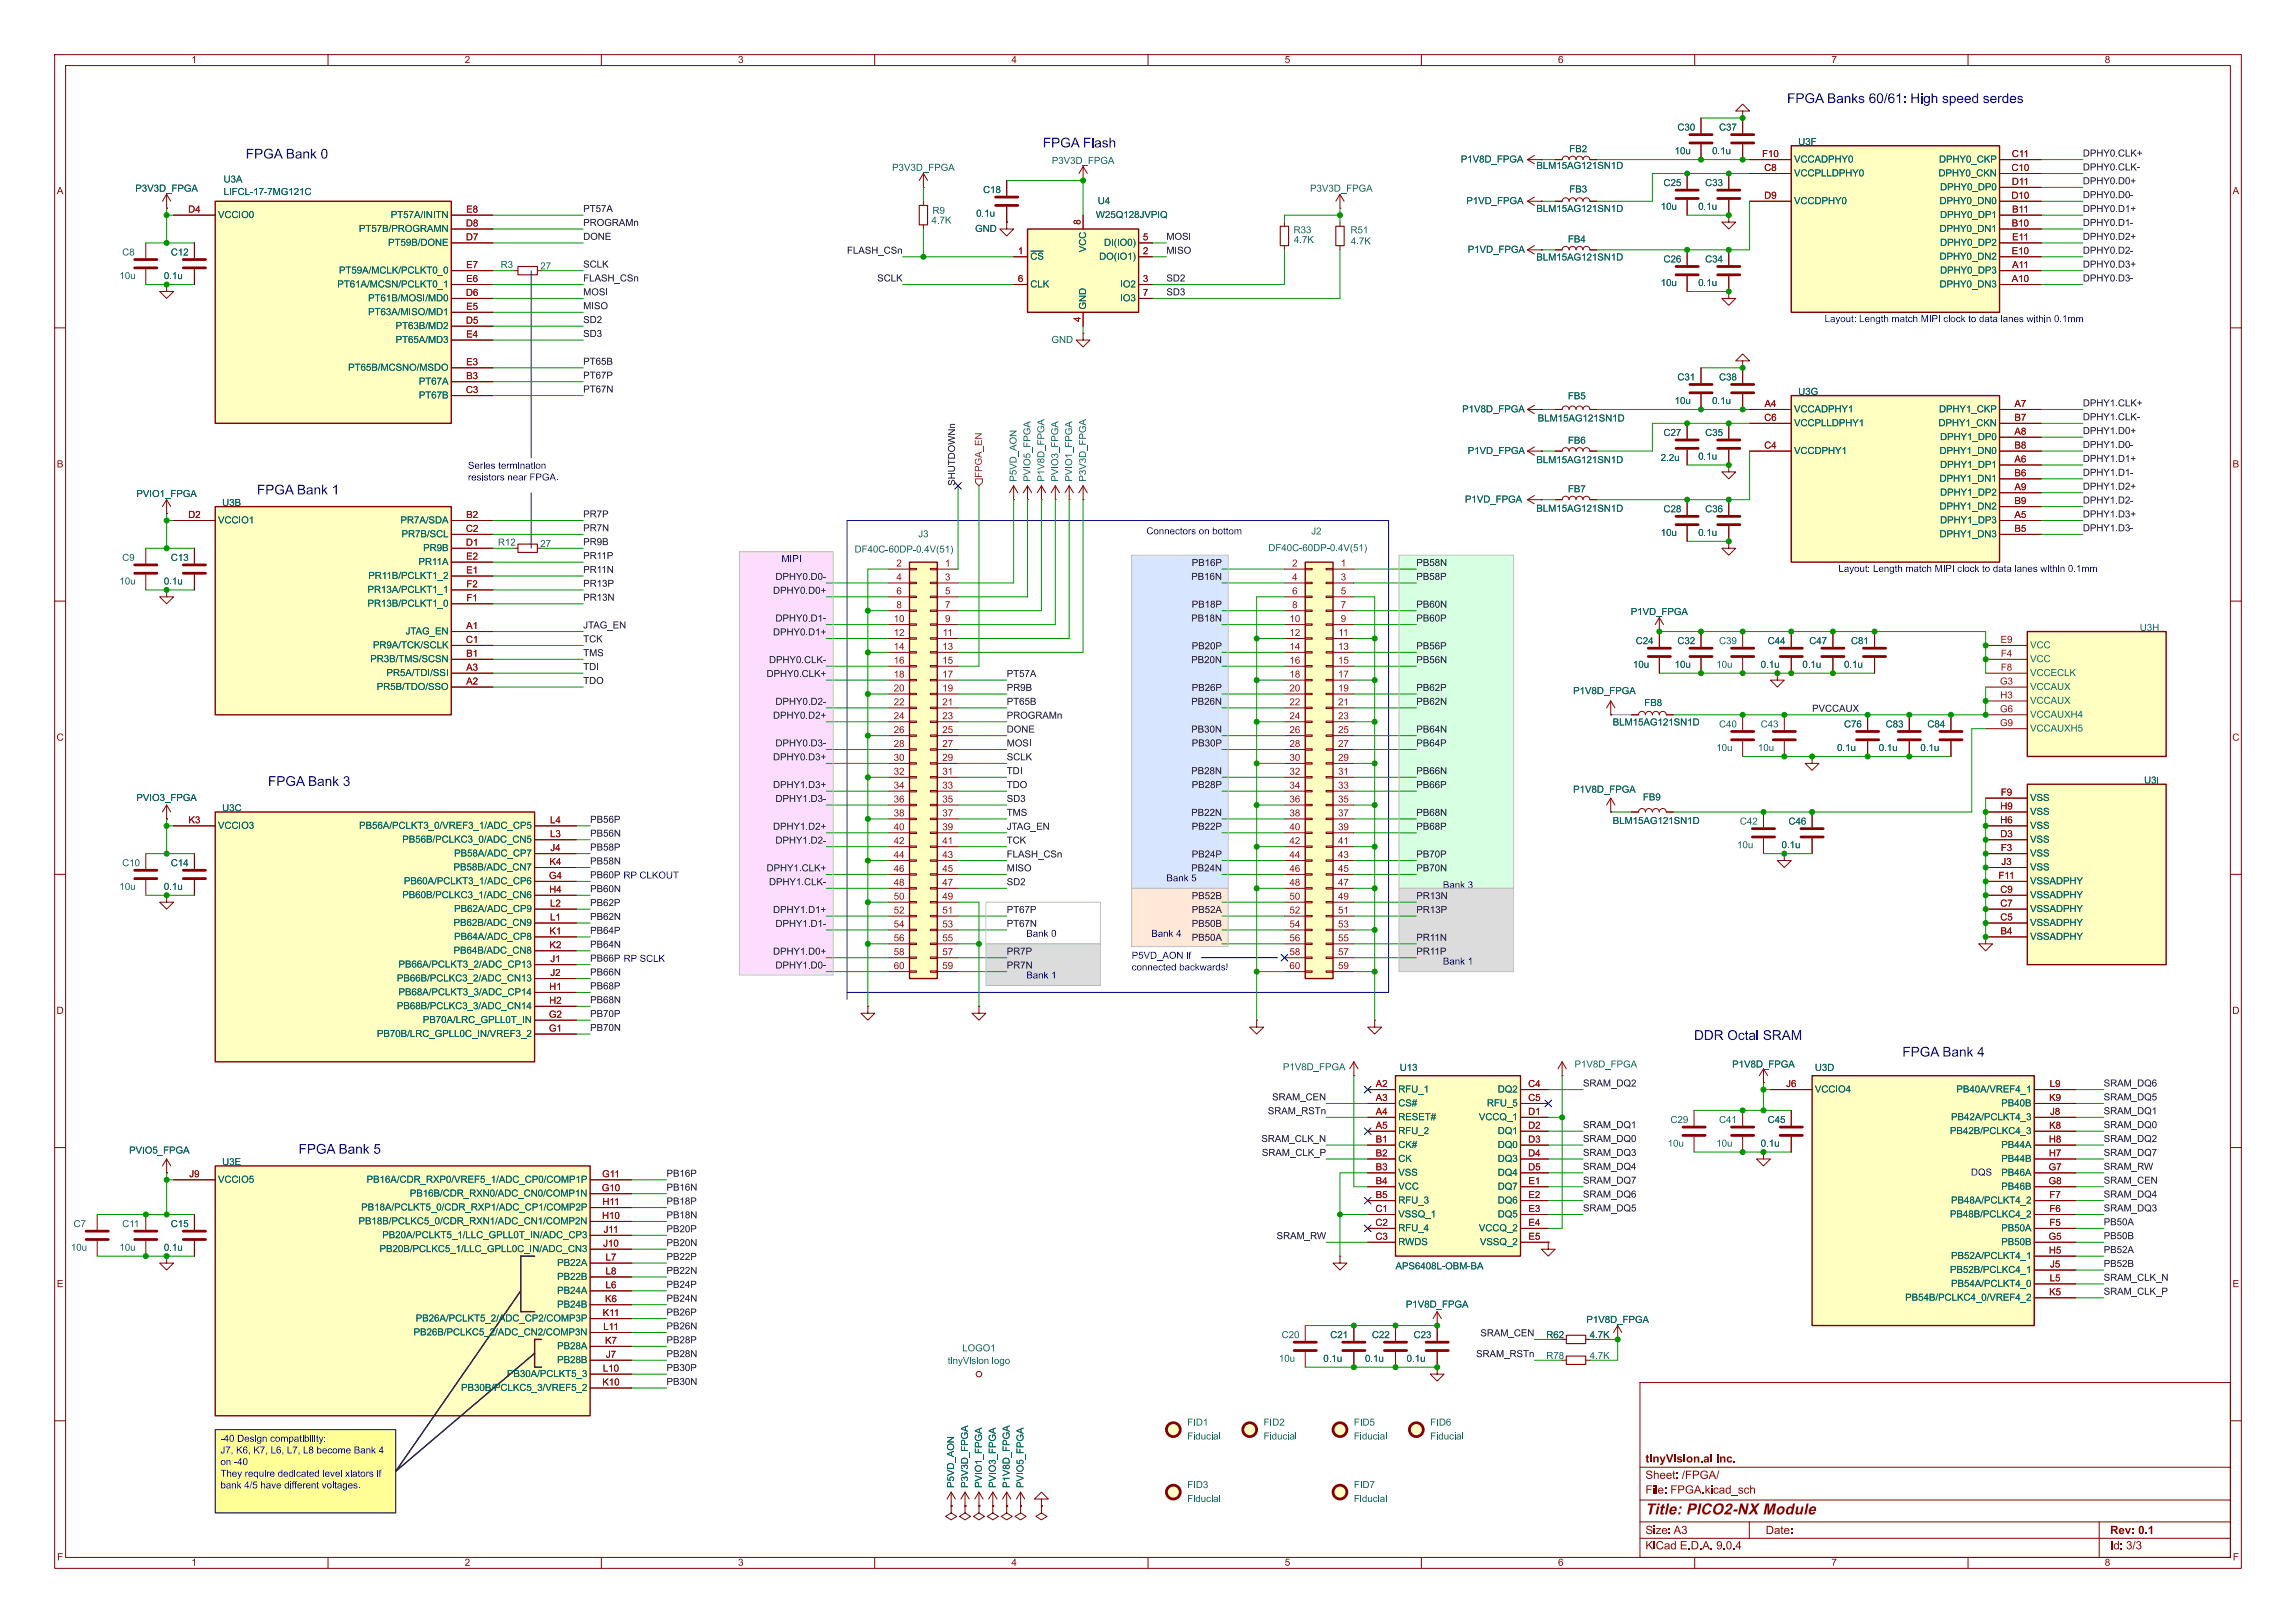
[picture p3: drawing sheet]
<svg xmlns="http://www.w3.org/2000/svg" width="420mm" height="297mm" viewBox="0 0 420 297" stroke-linecap="round" stroke-linejoin="round" font-family="sans-serif">
<defs><g id="words">
<text font-size="2.8" fill="#840000" x="301" y="277.9">Title: PICO2-NX Module</text>
<g font-size="2.5" fill="#0000c2">
<text x="326.9" y="19.2">FPGA Banks 60/61: High speed serdes</text>
<text x="45" y="29.3">FPGA Bank 0</text>
<text x="190.8" y="27.3">FPGA Flash</text>
<text x="47" y="90.8">FPGA Bank 1</text>
<text x="49" y="144.1">FPGA Bank 3</text>
<text x="309.9" y="190.6">DDR Octal SRAM</text>
<text x="348" y="193.7">FPGA Bank 4</text>
<text x="54.6" y="211.4">FPGA Bank 5</text>
</g>
<g font-size="2.1" fill="#840000">
<text x="301" y="268.2">tinyVision.ai Inc.</text>
<text x="301" y="273.9">File: FPGA.kicad_sch</text>
<text x="301" y="271.2">Sheet: /FPGA/</text>
<text x="301" y="281.3">Size: A3</text>
<text x="323" y="281.3">Date:</text>
<text x="386" y="281.3">Rev: 0.1</text>
<text x="301" y="284.1">KiCad E.D.A. 9.0.4</text>
<text x="386" y="284.1">Id: 3/3</text>
</g>
<g font-size="1.8" fill="#840000">
<text x="35" y="12">1</text>
<text x="85" y="12">2</text>
<text x="135" y="12">3</text>
<text x="185" y="12">4</text>
<text x="235" y="12">5</text>
<text x="285" y="12">6</text>
<text x="335" y="12">7</text>
<text x="385" y="12">8</text>
<text x="10.4" y="36">A</text>
<text x="408.4" y="36">A</text>
<text x="10.4" y="86">B</text>
<text x="408.4" y="86">B</text>
<text x="30" y="107.4">0.1u</text>
<text x="322.1" y="122.7">0.1u</text>
<text x="10.3" y="136">C</text>
<text x="408.3" y="136">C</text>
<text x="325.9" y="155.7">0.1u</text>
<text x="10.3" y="186">D</text>
<text x="408.3" y="186">D</text>
<text x="10.4" y="236">E</text>
<text x="408.4" y="236">E</text>
<text x="282.9" y="245.3">R62</text>
<text x="10.4" y="286">F</text>
<text x="35" y="287">1</text>
<text x="85" y="287">2</text>
<text x="135" y="287">3</text>
<text x="185" y="287">4</text>
<text x="235" y="287">5</text>
<text x="285" y="287">6</text>
<text x="335" y="287">7</text>
<text x="385" y="287">8</text>
<text x="408.4" y="286">F</text>
</g>
<g font-size="1.8" fill="#006464">
<text x="287.1" y="28.3">FB2</text>
<text x="306.3" y="28.7">10u</text>
<text x="306.8" y="24.4">C30</text>
<text x="313.2" y="28.7">0.1u</text>
<text x="314.5" y="24.4">C37</text>
<text x="328.9" y="27">U3F</text>
<text x="24.8" y="35.5">P3V3D_FPGA</text>
<text x="40.9" y="33.9">U3A</text>
<text x="163.2" y="31.7">P3V3D_FPGA</text>
<text x="179.8" y="35.8">C18</text>
<text x="192.4" y="30.5">P3V3D_FPGA</text>
<text x="239.6" y="35.5">P3V3D_FPGA</text>
<text x="267.2" y="30.2">P1V8D_FPGA</text>
<text x="281" y="31.4">BLM15AG121SN1D</text>
<text x="287.1" y="35.7">FB3</text>
<text x="304.3" y="34.5">C25</text>
<text x="311.9" y="34.5">C33</text>
<text x="328.2" y="30.2">VCCADPHY0</text>
<text x="328.2" y="32.7">VCCPLLDPHY0</text>
<text x="354.6" y="32.7">DPHY0_CKN</text>
<text x="354.7" y="30.2">DPHY0_CKP</text>
<text x="354.9" y="35.3">DPHY0_DP0</text>
<text x="39.9" y="40.4">VCCIO0</text>
<text x="40.9" y="36.2">LIFCL-17-7MG121C</text>
<text x="71.5" y="40.4">PT57A/INITN</text>
<text x="170.4" y="41.4">4.7K</text>
<text x="170.6" y="39.6">R9</text>
<text x="178.6" y="40.1">0.1u</text>
<text x="200.4" y="40.4">W25Q128JVPIQ</text>
<text x="200.8" y="37.8">U4</text>
<text x="268.2" y="37.8">P1VD_FPGA</text>
<text x="281" y="39.2">BLM15AG121SN1D</text>
<text x="303.8" y="38.8">10u</text>
<text x="310.6" y="38.8">0.1u</text>
<text x="328.2" y="37.8">VCCDPHY0</text>
<text x="354.8" y="37.8">DPHY0_DN0</text>
<text x="354.9" y="40.4">DPHY0_DP1</text>
<text x="22.4" y="47.2">C8</text>
<text x="31.2" y="47.2">C12</text>
<text x="65.7" y="42.9">PT57B/PROGRAMN</text>
<text x="71" y="45.4">PT59B/DONE</text>
<text x="178.4" y="42.9">GND</text>
<text x="188.5" y="48">~{CS}</text>
<text x="199.1" y="46.2" transform="rotate(-90 199.1 46.2)">VCC</text>
<text x="201.1" y="48">DO(IO1)</text>
<text x="201.9" y="45.4">DI(IO0)</text>
<text x="236.6" y="43.2">R33</text>
<text x="236.7" y="44.9">4.7K</text>
<text x="247" y="43.2">R51</text>
<text x="247.1" y="45.2">4.7K</text>
<text x="268.5" y="46.7">P1VD_FPGA</text>
<text x="286.8" y="44.8">FB4</text>
<text x="354.8" y="42.9">DPHY0_DN1</text>
<text x="354.8" y="48">DPHY0_DN2</text>
<text x="354.9" y="45.4">DPHY0_DP2</text>
<text x="21.8" y="51.5">10u</text>
<text x="30" y="51.5">0.1u</text>
<text x="61.7" y="53.1">PT61A/MCSN/PCLKT0_1</text>
<text x="62" y="50.5">PT59A/MCLK/PCLKT0_0</text>
<text x="91.6" y="49.5">R3</text>
<text x="98.8" y="49.8">27</text>
<text x="188.5" y="53.1">CLK</text>
<text x="204.9" y="53.1">IO2</text>
<text x="281" y="48.1">BLM15AG121SN1D</text>
<text x="303.8" y="52.8">10u</text>
<text x="304.3" y="48.5">C26</text>
<text x="310.6" y="52.8">0.1u</text>
<text x="311.9" y="48.5">C34</text>
<text x="354.8" y="53.1">DPHY0_DN3</text>
<text x="354.9" y="50.5">DPHY0_DP3</text>
<text x="67.3" y="55.6">PT61B/MOSI/MD0</text>
<text x="67.3" y="58.1">PT63A/MISO/MD1</text>
<text x="199.1" y="56.6" transform="rotate(-90 199.1 56.6)">GND</text>
<text x="204.9" y="55.6">IO3</text>
<text x="72.4" y="60.7">PT63B/MD2</text>
<text x="72.4" y="63.2">PT65A/MD3</text>
<text x="192.3" y="63.2">GND</text>
<text x="63.7" y="68.3">PT65B/MCSNO/MSDO</text>
<text x="76.6" y="70.8">PT67A</text>
<text x="306.8" y="70.1">C31</text>
<text x="314.5" y="70.1">C38</text>
<text x="76.6" y="73.4">PT67B</text>
<text x="267.5" y="75.9">P1V8D_FPGA</text>
<text x="281.3" y="77.6">BLM15AG121SN1D</text>
<text x="286.8" y="73.5">FB5</text>
<text x="306.3" y="74.4">10u</text>
<text x="313.2" y="74.4">0.1u</text>
<text x="328.2" y="75.9">VCCADPHY1</text>
<text x="328.9" y="72.7">U3G</text>
<text x="354.7" y="75.9">DPHY1_CKP</text>
<text x="268.5" y="83.5">P1VD_FPGA</text>
<text x="286.8" y="81.7">FB6</text>
<text x="304.3" y="80.2">C27</text>
<text x="311.9" y="80.2">C35</text>
<text x="328.2" y="78.5">VCCPLLDPHY1</text>
<text x="328.2" y="83.5">VCCDPHY1</text>
<text x="354.6" y="78.5">DPHY1_CKN</text>
<text x="354.8" y="83.5">DPHY1_DN0</text>
<text x="354.9" y="81">DPHY1_DP0</text>
<text x="186.4" y="88.1" transform="rotate(-90 186.4 88.1)">P5VD_AON</text>
<text x="189" y="88.1" transform="rotate(-90 189 88.1)">PVIO5_FPGA</text>
<text x="191.5" y="88.1" transform="rotate(-90 191.5 88.1)">P1V8D_FPGA</text>
<text x="194" y="88.1" transform="rotate(-90 194 88.1)">PVIO3_FPGA</text>
<text x="196.6" y="88.1" transform="rotate(-90 196.6 88.1)">PVIO1_FPGA</text>
<text x="199.1" y="88.1" transform="rotate(-90 199.1 88.1)">P3V3D_FPGA</text>
<text x="281" y="85.2">BLM15AG121SN1D</text>
<text x="303.8" y="84.8">2.2u</text>
<text x="310.6" y="84.6">0.1u</text>
<text x="354.8" y="88.6">DPHY1_DN1</text>
<text x="354.9" y="86.1">DPHY1_DP1</text>
<text x="25" y="91.4">PVIO1_FPGA</text>
<text x="40.6" y="93">U3B</text>
<text x="268" y="92.4">P1VD_FPGA</text>
<text x="281" y="94.1">BLM15AG121SN1D</text>
<text x="286.8" y="90.6">FB7</text>
<text x="304.3" y="94.2">C28</text>
<text x="311.9" y="94.2">C36</text>
<text x="354.8" y="93.7">DPHY1_DN2</text>
<text x="354.9" y="91.2">DPHY1_DP2</text>
<text x="39.9" y="96.2">VCCIO1</text>
<text x="73.3" y="96.2">PR7A/SDA</text>
<text x="73.5" y="98.8">PR7B/SCL</text>
<text x="77.4" y="101.3">PR9B</text>
<text x="91.1" y="100.3">R12</text>
<text x="98.8" y="100.6">27</text>
<text x="156.3" y="101.6">DF40C-60DP-0.4V(51)</text>
<text x="168" y="98.8">J3</text>
<text x="232" y="101.3">DF40C-60DP-0.4V(51)</text>
<text x="239.9" y="98.3">J2</text>
<text x="303.8" y="98.5">10u</text>
<text x="310.6" y="98.5">0.1u</text>
<text x="354.8" y="98.8">DPHY1_DN3</text>
<text x="354.9" y="96.2">DPHY1_DP3</text>
<text x="21.8" y="107.4">10u</text>
<text x="22.4" y="103.1">C9</text>
<text x="31.2" y="103.1">C13</text>
<text x="67.4" y="106.4">PR11B/PCLKT1_2</text>
<text x="76.5" y="103.9">PR11A</text>
<text x="67.2" y="108.9">PR13A/PCLKT1_1</text>
<text x="67.2" y="111.5">PR13B/PCLKT1_0</text>
<text x="298.3" y="113">P1VD_FPGA</text>
<text x="68.2" y="119.1">PR9A/TCK/SCLK</text>
<text x="74.2" y="116.6">JTAG_EN</text>
<text x="299.2" y="118.3">C24</text>
<text x="306.8" y="118.3">C32</text>
<text x="314.5" y="118.3">C39</text>
<text x="323.3" y="118.3">C44</text>
<text x="331" y="118.3">C47</text>
<text x="338.6" y="118.3">C81</text>
<text x="371.3" y="119.1">VCC</text>
<text x="391.4" y="115.9">U3H</text>
<text x="67.7" y="121.6">PR3B/TMS/SCSN</text>
<text x="70.7" y="124.2">PR5A/TDI/SSI</text>
<text x="298.7" y="122.7">10u</text>
<text x="306.3" y="122.7">10u</text>
<text x="313.9" y="122.7">10u</text>
<text x="329.7" y="122.7">0.1u</text>
<text x="337.3" y="122.7">0.1u</text>
<text x="371.3" y="121.6">VCC</text>
<text x="371.3" y="124.2">VCCECLK</text>
<text x="68.9" y="126.7">PR5B/TDO/SSO</text>
<text x="287.8" y="127.5">P1V8D_FPGA</text>
<text x="300.8" y="129.7">FB8</text>
<text x="371.3" y="126.7">VCCAUX</text>
<text x="371.3" y="129.3">VCCAUX</text>
<text x="371.3" y="131.8">VCCAUXH4</text>
<text x="295" y="133.2">BLM15AG121SN1D</text>
<text x="313.9" y="137.9">10u</text>
<text x="314.5" y="133.6">C40</text>
<text x="321.6" y="137.9">10u</text>
<text x="322.1" y="133.6">C43</text>
<text x="336" y="137.9">0.1u</text>
<text x="337.3" y="133.6">C76</text>
<text x="343.7" y="137.9">0.1u</text>
<text x="344.9" y="133.6">C83</text>
<text x="351.3" y="137.9">0.1u</text>
<text x="352.6" y="133.6">C84</text>
<text x="371.3" y="134.3">VCCAUXH5</text>
<text x="392.2" y="143.8">U3I</text>
<text x="25" y="147">PVIO3_FPGA</text>
<text x="40.6" y="148.9">U3C</text>
<text x="287.8" y="145.5">P1V8D_FPGA</text>
<text x="300.5" y="146.9">FB9</text>
<text x="371.3" y="147">VSS</text>
<text x="371.3" y="149.6">VSS</text>
<text x="39.9" y="152.1">VCCIO3</text>
<text x="65.7" y="152.1">PB56A/PCLKT3_0/VREF3_1/ADC_CP5</text>
<text x="73.6" y="154.7">PB56B/PCLKC3_0/ADC_CN5</text>
<text x="295" y="151.3">BLM15AG121SN1D</text>
<text x="317.8" y="155.7">10u</text>
<text x="318.3" y="151.4">C42</text>
<text x="327.2" y="151.4">C46</text>
<text x="371.3" y="152.1">VSS</text>
<text x="371.3" y="154.7">VSS</text>
<text x="22.4" y="159">C10</text>
<text x="31.2" y="159">C14</text>
<text x="83" y="159.7">PB58B/ADC_CN7</text>
<text x="83.1" y="157.2">PB58A/ADC_CP7</text>
<text x="371.3" y="157.2">VSS</text>
<text x="371.3" y="159.7">VSS</text>
<text x="21.8" y="163.3">10u</text>
<text x="30" y="163.3">0.1u</text>
<text x="73.6" y="164.8">PB60B/PCLKC3_1/ADC_CN6</text>
<text x="73.9" y="162.3">PB60A/PCLKT3_1/ADC_CP6</text>
<text x="83.1" y="167.4">PB62A/ADC_CP9</text>
<text x="371.3" y="162.3">VSSADPHY</text>
<text x="371.3" y="164.8">VSSADPHY</text>
<text x="371.3" y="167.4">VSSADPHY</text>
<text x="83" y="169.9">PB62B/ADC_CN9</text>
<text x="83.1" y="172.4">PB64A/ADC_CP8</text>
<text x="371.3" y="169.9">VSSADPHY</text>
<text x="371.3" y="172.4">VSSADPHY</text>
<text x="72.9" y="177.5">PB66A/PCLKT3_2/ADC_CP13</text>
<text x="83" y="175">PB64B/ADC_CN8</text>
<text x="72.6" y="180.1">PB66B/PCLKC3_2/ADC_CN13</text>
<text x="72.6" y="185.1">PB68B/PCLKC3_3/ADC_CN14</text>
<text x="72.9" y="182.6">PB68A/PCLKT3_3/ADC_CP14</text>
<text x="68.9" y="190.2">PB70B/LRC_GPLL0C_IN/VREF3_2</text>
<text x="77.3" y="187.7">PB70A/LRC_GPLL0T_IN</text>
<text x="234.7" y="196.3">P1V8D_FPGA</text>
<text x="256" y="196.4">U13</text>
<text x="288" y="195.8">P1V8D_FPGA</text>
<text x="316.9" y="195.8">P1V8D_FPGA</text>
<text x="332" y="196.4">U3D</text>
<text x="255.8" y="200.4">RFU_1</text>
<text x="255.8" y="202.9">CS#</text>
<text x="272" y="202.9">RFU_5</text>
<text x="274" y="200.4">DQ2</text>
<text x="332" y="200.4">VCCIO4</text>
<text x="357.9" y="200.4">PB40A/VREF4_1</text>
<text x="366.1" y="202.9">PB40B</text>
<text x="255.8" y="205.5">RESET#</text>
<text x="255.8" y="208">RFU_2</text>
<text x="270.5" y="205.5">VCCQ_1</text>
<text x="274" y="208">DQ1</text>
<text x="305.6" y="206">C29</text>
<text x="314.5" y="206">C41</text>
<text x="323.3" y="206">C45</text>
<text x="356.7" y="208">PB42B/PCLKC4_3</text>
<text x="356.9" y="205.5">PB42A/PCLKT4_3</text>
<text x="23.6" y="211.6">PVIO5_FPGA</text>
<text x="40.6" y="213.7">U3E</text>
<text x="255.8" y="210.5">CK#</text>
<text x="255.8" y="213.1">CK</text>
<text x="255.8" y="215.6">VSS</text>
<text x="274" y="210.5">DQ0</text>
<text x="274" y="213.1">DQ3</text>
<text x="274" y="215.6">DQ4</text>
<text x="305.1" y="210.3">10u</text>
<text x="313.9" y="210.3">10u</text>
<text x="322.1" y="210.3">0.1u</text>
<text x="366.1" y="210.5">PB44A</text>
<text x="366.1" y="213.1">PB44B</text>
<text x="366.1" y="215.6">PB46A</text>
<text x="39.9" y="216.9">VCCIO5</text>
<text x="66.1" y="222">PB18A/PCLKT5_0/CDR_RXP1/ADC_CP1/COMP2P</text>
<text x="67.1" y="216.9">PB16A/CDR_RXP0/VREF5_1/ADC_CP0/COMP1P</text>
<text x="75" y="219.4">PB16B/CDR_RXN0/ADC_CN0/COMP1N</text>
<text x="255.8" y="218.2">VCC</text>
<text x="255.8" y="220.7">RFU_3</text>
<text x="274" y="218.2">DQ7</text>
<text x="274" y="220.7">DQ6</text>
<text x="356.9" y="220.7">PB48A/PCLKT4_2</text>
<text x="366.1" y="218.2">PB46B</text>
<text x="13.5" y="225">C7</text>
<text x="22.4" y="225">C11</text>
<text x="31.2" y="225">C15</text>
<text x="65.6" y="224.5">PB18B/PCLKC5_0/CDR_RXN1/ADC_CN1/COMP2N</text>
<text x="69.9" y="227.1">PB20A/PCLKT5_1/LLC_GPLL0T_IN/ADC_CP3</text>
<text x="255.8" y="223.2">VSSQ_1</text>
<text x="255.8" y="225.8">RFU_4</text>
<text x="270.5" y="225.8">VCCQ_2</text>
<text x="274" y="223.2">DQ5</text>
<text x="356.7" y="223.2">PB48B/PCLKC4_2</text>
<text x="366.1" y="225.8">PB50A</text>
<text x="13" y="229.3">10u</text>
<text x="21.8" y="229.3">10u</text>
<text x="30" y="229.3">0.1u</text>
<text x="69.4" y="229.6">PB20B/PCLKC5_1/LLC_GPLL0C_IN/ADC_CN3</text>
<text x="101.9" y="232.1">PB22A</text>
<text x="255.3" y="232.7">APS6408L-OBM-BA</text>
<text x="255.8" y="228.3">RWDS</text>
<text x="270.7" y="228.3">VSSQ_2</text>
<text x="356.7" y="233.4">PB52B/PCLKC4_1</text>
<text x="356.9" y="230.9">PB52A/PCLKT4_1</text>
<text x="366.1" y="228.3">PB50B</text>
<text x="101.9" y="234.7">PB22B</text>
<text x="101.9" y="237.2">PB24A</text>
<text x="101.9" y="239.8">PB24B</text>
<text x="257.2" y="239.8">P1V8D_FPGA</text>
<text x="348.5" y="238.5">PB54B/PCLKC4_0/VREF4_2</text>
<text x="356.9" y="235.9">PB54A/PCLKT4_0</text>
<text x="75.7" y="244.8">PB26B/PCLKC5_2/ADC_CN2/COMP3N</text>
<text x="76" y="242.3">PB26A/PCLKT5_2/ADC_CP2/COMP3P</text>
<text x="234.4" y="245.3">C20</text>
<text x="243.3" y="245.3">C21</text>
<text x="251" y="245.3">C22</text>
<text x="258.6" y="245.3">C23</text>
<text x="290.2" y="242.5">P1V8D_FPGA</text>
<text x="290.8" y="245.3">4.7K</text>
<text x="101.9" y="247.4">PB28A</text>
<text x="101.9" y="249.9">PB28B</text>
<text x="173.4" y="250.1">tinyVision logo</text>
<text x="176" y="247.8">LOGO1</text>
<text x="233.9" y="249.7">10u</text>
<text x="242.1" y="249.7">0.1u</text>
<text x="249.7" y="249.7">0.1u</text>
<text x="257.3" y="249.7">0.1u</text>
<text x="282.9" y="249.2">R78</text>
<text x="290.8" y="249.2">4.7K</text>
<text x="84.3" y="255">PB30B/PCLKC5_3/VREF5_2</text>
<text x="92.7" y="252.5">PB30A/PCLKT5_3</text>
<text x="217.2" y="261.3">FID1</text>
<text x="217.2" y="263.9">Fiducial</text>
<text x="231.1" y="261.3">FID2</text>
<text x="231.1" y="263.9">Fiducial</text>
<text x="247.6" y="261.3">FID5</text>
<text x="247.6" y="263.9">Fiducial</text>
<text x="261.6" y="261.3">FID6</text>
<text x="261.6" y="263.9">Fiducial</text>
<text x="175" y="272.3" transform="rotate(-90 175 272.3)">P5VD_AON</text>
<text x="177.5" y="272.3" transform="rotate(-90 177.5 272.3)">P3V3D_FPGA</text>
<text x="180.1" y="272.3" transform="rotate(-90 180.1 272.3)">PVIO1_FPGA</text>
<text x="182.6" y="272.3" transform="rotate(-90 182.6 272.3)">PVIO3_FPGA</text>
<text x="185.1" y="272.3" transform="rotate(-90 185.1 272.3)">P1V8D_FPGA</text>
<text x="187.7" y="272.3" transform="rotate(-90 187.7 272.3)">PVIO5_FPGA</text>
<text x="217.2" y="272.8">FID3</text>
<text x="217.2" y="275.3">Fiducial</text>
<text x="247.6" y="272.8">FID7</text>
<text x="247.6" y="275.3">Fiducial</text>
</g>
<g font-size="1.8" fill="#a90000">
<text x="322.3" y="29">F10</text>
<text x="368" y="29">C11</text>
<text x="322.7" y="31.5">C8</text>
<text x="367.9" y="31.5">C10</text>
<text x="368" y="34">D11</text>
<text x="34.4" y="39.1">D4</text>
<text x="85.2" y="41.7">D8</text>
<text x="85.3" y="39.1">E8</text>
<text x="197.9" y="41.1" transform="rotate(-90 197.9 41.1)">8</text>
<text x="322.7" y="36.6">D9</text>
<text x="367.9" y="36.6">D10</text>
<text x="368" y="41.7">B10</text>
<text x="368.1" y="39.1">B11</text>
<text x="85.2" y="44.2">D7</text>
<text x="186.2" y="46.7">1</text>
<text x="209.1" y="44.2">5</text>
<text x="209.1" y="46.7">2</text>
<text x="368" y="46.7">E10</text>
<text x="368.1" y="44.2">E11</text>
<text x="85.3" y="49.3">E7</text>
<text x="85.3" y="51.8">E6</text>
<text x="186.2" y="51.8">6</text>
<text x="209.1" y="51.8">3</text>
<text x="368" y="51.8">A10</text>
<text x="368.1" y="49.3">A11</text>
<text x="85.2" y="54.4">D6</text>
<text x="85.2" y="59.4">D5</text>
<text x="85.3" y="56.9">E5</text>
<text x="197.9" y="58.9" transform="rotate(-90 197.9 58.9)">4</text>
<text x="209.1" y="54.4">7</text>
<text x="85.3" y="62">E4</text>
<text x="85.3" y="67.1">E3</text>
<text x="85.3" y="69.6">B3</text>
<text x="85.2" y="72.1">C3</text>
<text x="322.7" y="77.2">C6</text>
<text x="322.8" y="74.7">A4</text>
<text x="368.5" y="74.7">A7</text>
<text x="368.5" y="77.2">B7</text>
<text x="322.7" y="82.3">C4</text>
<text x="368.5" y="79.8">A8</text>
<text x="368.5" y="82.3">B8</text>
<text x="368.5" y="84.8">A6</text>
<text x="368.5" y="87.4">B6</text>
<text x="368.5" y="89.9">A9</text>
<text x="34.4" y="95">D2</text>
<text x="85.3" y="95">B2</text>
<text x="368.5" y="92.5">B9</text>
<text x="368.5" y="95">A5</text>
<text x="85.2" y="97.5">C2</text>
<text x="85.2" y="100.1">D1</text>
<text x="368.5" y="97.5">B5</text>
<text x="85.3" y="102.6">E2</text>
<text x="85.3" y="105.2">E1</text>
<text x="85.3" y="107.7">F2</text>
<text x="164" y="103.9">2</text>
<text x="164" y="106.4">4</text>
<text x="172.9" y="103.9">1</text>
<text x="172.9" y="106.4">3</text>
<text x="236.4" y="103.9">2</text>
<text x="236.4" y="106.4">4</text>
<text x="245.3" y="103.9">1</text>
<text x="245.3" y="106.4">3</text>
<text x="85.3" y="110.2">F1</text>
<text x="164" y="109">6</text>
<text x="164" y="111.5">8</text>
<text x="172.9" y="109">5</text>
<text x="172.9" y="111.5">7</text>
<text x="236.4" y="109">6</text>
<text x="236.4" y="111.5">8</text>
<text x="245.3" y="109">5</text>
<text x="245.3" y="111.5">7</text>
<text x="85.2" y="117.9">C1</text>
<text x="85.3" y="115.3">A1</text>
<text x="163.5" y="114">10</text>
<text x="163.5" y="116.6">12</text>
<text x="163.5" y="119.1">14</text>
<text x="172.4" y="119.1">13</text>
<text x="172.4" y="116.6">11</text>
<text x="172.9" y="114">9</text>
<text x="235.9" y="114">10</text>
<text x="235.9" y="116.6">12</text>
<text x="235.9" y="119.1">14</text>
<text x="244.8" y="119.1">13</text>
<text x="244.8" y="116.6">11</text>
<text x="245.3" y="114">9</text>
<text x="365.9" y="117.9">E9</text>
<text x="85.3" y="120.4">B1</text>
<text x="85.3" y="122.9">A3</text>
<text x="85.3" y="125.5">A2</text>
<text x="163.5" y="121.7">16</text>
<text x="163.5" y="124.2">18</text>
<text x="172.4" y="121.7">15</text>
<text x="172.4" y="124.2">17</text>
<text x="235.9" y="121.7">16</text>
<text x="235.9" y="124.2">18</text>
<text x="244.8" y="121.7">15</text>
<text x="244.8" y="124.2">17</text>
<text x="365.8" y="125.5">G3</text>
<text x="366" y="120.4">F4</text>
<text x="366" y="122.9">F8</text>
<text x="163.5" y="126.7">20</text>
<text x="163.5" y="129.3">22</text>
<text x="163.5" y="131.8">24</text>
<text x="172.4" y="126.7">19</text>
<text x="172.4" y="129.3">21</text>
<text x="172.4" y="131.8">23</text>
<text x="235.9" y="126.7">20</text>
<text x="235.9" y="129.3">22</text>
<text x="235.9" y="131.8">24</text>
<text x="244.8" y="126.7">19</text>
<text x="244.8" y="129.3">21</text>
<text x="244.8" y="131.8">23</text>
<text x="365.8" y="130.6">G6</text>
<text x="365.9" y="128">H3</text>
<text x="163.5" y="134.4">26</text>
<text x="163.5" y="136.9">28</text>
<text x="172.4" y="134.4">25</text>
<text x="172.4" y="136.9">27</text>
<text x="235.9" y="134.4">26</text>
<text x="235.9" y="136.9">28</text>
<text x="244.8" y="134.4">25</text>
<text x="244.8" y="136.9">27</text>
<text x="365.8" y="133.1">G9</text>
<text x="163.5" y="139.4">30</text>
<text x="163.5" y="142">32</text>
<text x="172.4" y="139.4">29</text>
<text x="172.4" y="142">31</text>
<text x="235.9" y="139.4">30</text>
<text x="235.9" y="142">32</text>
<text x="244.8" y="139.4">29</text>
<text x="244.8" y="142">31</text>
<text x="163.5" y="144.5">34</text>
<text x="163.5" y="147.1">36</text>
<text x="163.5" y="149.6">38</text>
<text x="172.4" y="144.5">33</text>
<text x="172.4" y="147.1">35</text>
<text x="172.4" y="149.6">37</text>
<text x="235.9" y="144.5">34</text>
<text x="235.9" y="147.1">36</text>
<text x="235.9" y="149.6">38</text>
<text x="244.8" y="144.5">33</text>
<text x="244.8" y="147.1">35</text>
<text x="244.8" y="149.6">37</text>
<text x="365.9" y="148.3">H9</text>
<text x="366" y="145.8">F9</text>
<text x="34.5" y="150.9">K3</text>
<text x="100.6" y="150.9">L4</text>
<text x="100.6" y="153.4">L3</text>
<text x="100.7" y="156">J4</text>
<text x="163.5" y="152.1">40</text>
<text x="163.5" y="154.7">42</text>
<text x="172.4" y="152.1">39</text>
<text x="172.4" y="154.7">41</text>
<text x="235.9" y="152.1">40</text>
<text x="235.9" y="154.7">42</text>
<text x="244.8" y="152.1">39</text>
<text x="244.8" y="154.7">41</text>
<text x="365.9" y="150.9">H6</text>
<text x="365.9" y="153.4">D3</text>
<text x="366" y="156">F3</text>
<text x="100.4" y="161">G4</text>
<text x="100.5" y="158.5">K4</text>
<text x="163.5" y="157.2">44</text>
<text x="163.5" y="159.8">46</text>
<text x="172.4" y="157.2">43</text>
<text x="172.4" y="159.8">45</text>
<text x="235.9" y="157.2">44</text>
<text x="235.9" y="159.8">46</text>
<text x="244.8" y="157.2">43</text>
<text x="244.8" y="159.8">45</text>
<text x="365.6" y="161">F11</text>
<text x="366.1" y="158.5">J3</text>
<text x="100.5" y="163.6">H4</text>
<text x="100.6" y="166.1">L2</text>
<text x="163.5" y="162.3">48</text>
<text x="163.5" y="164.8">50</text>
<text x="163.5" y="167.4">52</text>
<text x="172.4" y="162.3">47</text>
<text x="172.4" y="164.8">49</text>
<text x="172.4" y="167.4">51</text>
<text x="235.9" y="162.3">48</text>
<text x="235.9" y="164.8">50</text>
<text x="235.9" y="167.4">52</text>
<text x="244.8" y="162.3">47</text>
<text x="244.8" y="164.8">49</text>
<text x="244.8" y="167.4">51</text>
<text x="365.9" y="163.6">C9</text>
<text x="365.9" y="166.1">C7</text>
<text x="100.5" y="171.2">K1</text>
<text x="100.5" y="173.7">K2</text>
<text x="100.6" y="168.7">L1</text>
<text x="163.5" y="169.9">54</text>
<text x="163.5" y="172.5">56</text>
<text x="172.4" y="169.9">53</text>
<text x="172.4" y="172.5">55</text>
<text x="235.9" y="169.9">54</text>
<text x="235.9" y="172.5">56</text>
<text x="244.8" y="169.9">53</text>
<text x="244.8" y="172.5">55</text>
<text x="365.9" y="168.7">C5</text>
<text x="365.9" y="171.2">B4</text>
<text x="100.7" y="176.3">J1</text>
<text x="100.7" y="178.8">J2</text>
<text x="163.5" y="175">58</text>
<text x="163.5" y="177.5">60</text>
<text x="172.4" y="175">57</text>
<text x="172.4" y="177.5">59</text>
<text x="235.9" y="175">58</text>
<text x="235.9" y="177.5">60</text>
<text x="244.8" y="175">57</text>
<text x="244.8" y="177.5">59</text>
<text x="100.5" y="181.4">H1</text>
<text x="100.5" y="183.9">H2</text>
<text x="100.4" y="186.4">G2</text>
<text x="100.4" y="189">G1</text>
<text x="251.6" y="199.1">A2</text>
<text x="251.6" y="201.7">A3</text>
<text x="279.5" y="199.1">C4</text>
<text x="279.5" y="201.7">C5</text>
<text x="326.7" y="199.1">J6</text>
<text x="374.8" y="201.7">K9</text>
<text x="374.9" y="199.1">L9</text>
<text x="251.6" y="204.2">A4</text>
<text x="251.6" y="206.8">A5</text>
<text x="251.6" y="209.3">B1</text>
<text x="279.5" y="204.2">D1</text>
<text x="279.5" y="206.8">D2</text>
<text x="279.5" y="209.3">D3</text>
<text x="374.8" y="209.3">H8</text>
<text x="374.8" y="206.8">K8</text>
<text x="375" y="204.2">J8</text>
<text x="34.6" y="215.6">J9</text>
<text x="110.1" y="215.6">G11</text>
<text x="251.6" y="211.8">B2</text>
<text x="251.6" y="214.4">B3</text>
<text x="279.5" y="211.8">D4</text>
<text x="279.5" y="214.4">D5</text>
<text x="374.7" y="214.4">G7</text>
<text x="374.8" y="211.8">H7</text>
<text x="110.1" y="218.2">G10</text>
<text x="110.2" y="220.7">H11</text>
<text x="251.6" y="222">C1</text>
<text x="251.6" y="216.9">B4</text>
<text x="251.6" y="219.5">B5</text>
<text x="279.6" y="216.9">E1</text>
<text x="279.6" y="219.5">E2</text>
<text x="279.6" y="222">E3</text>
<text x="374.7" y="216.9">G8</text>
<text x="374.9" y="219.5">F7</text>
<text x="374.9" y="222">F6</text>
<text x="110.1" y="223.3">H10</text>
<text x="110.4" y="225.8">J11</text>
<text x="251.6" y="224.5">C2</text>
<text x="251.6" y="227.1">C3</text>
<text x="279.6" y="224.5">E4</text>
<text x="279.6" y="227.1">E5</text>
<text x="374.7" y="227.1">G5</text>
<text x="374.9" y="224.5">F5</text>
<text x="110.3" y="228.3">J10</text>
<text x="110.8" y="230.9">L7</text>
<text x="110.8" y="233.4">L8</text>
<text x="374.8" y="229.6">H5</text>
<text x="375" y="232.2">J5</text>
<text x="110.7" y="238.5">K6</text>
<text x="110.8" y="236">L6</text>
<text x="374.8" y="237.2">K5</text>
<text x="374.9" y="234.7">L5</text>
<text x="110.2" y="241">K11</text>
<text x="110.3" y="243.6">L11</text>
<text x="110.3" y="251.2">L10</text>
<text x="110.7" y="246.1">K7</text>
<text x="110.8" y="248.7">J7</text>
<text x="110.2" y="253.7">K10</text>
</g>
<g font-size="1.8" fill="#0f0f0f">
<text x="381" y="28.9">DPHY0.CLK+</text>
<text x="381" y="33.9">DPHY0.D0+</text>
<text x="381" y="31.4">DPHY0.CLK-</text>
<text x="106.7" y="41.6">PROGRAMn</text>
<text x="106.7" y="39">PT57A</text>
<text x="381" y="39">DPHY0.D1+</text>
<text x="381" y="41.6">DPHY0.D1-</text>
<text x="381" y="36.5">DPHY0.D0-</text>
<text x="106.7" y="44.1">DONE</text>
<text x="154.9" y="46.6">FLASH_CSn</text>
<text x="213.4" y="44.1">MOSI</text>
<text x="213.4" y="46.6">MISO</text>
<text x="381" y="46.6">DPHY0.D2-</text>
<text x="381" y="44.1">DPHY0.D2+</text>
<text x="106.7" y="51.7">FLASH_CSn</text>
<text x="106.7" y="49.2">SCLK</text>
<text x="160.5" y="51.7">SCLK</text>
<text x="213.4" y="51.7">SD2</text>
<text x="381" y="51.7">DPHY0.D3-</text>
<text x="381" y="49.2">DPHY0.D3+</text>
<text x="106.7" y="59.3">SD2</text>
<text x="106.7" y="56.8">MISO</text>
<text x="106.7" y="54.3">MOSI</text>
<text x="213.4" y="54.3">SD3</text>
<text x="106.7" y="61.9">SD3</text>
<text x="106.7" y="67">PT65B</text>
<text x="106.7" y="69.5">PT67P</text>
<text x="106.7" y="72">PT67N</text>
<text x="381" y="74.6">DPHY1.CLK+</text>
<text x="381" y="77.1">DPHY1.CLK-</text>
<text x="381" y="79.7">DPHY1.D0+</text>
<text x="381" y="82.2">DPHY1.D0-</text>
<text x="174.9" y="88.9" transform="rotate(-90 174.9 88.9)">SHUTDOWNn</text>
<text x="381" y="87.3">DPHY1.D1-</text>
<text x="381" y="84.7">DPHY1.D1+</text>
<text x="381" y="89.8">DPHY1.D2+</text>
<text x="106.7" y="94.9">PR7P</text>
<text x="381" y="94.9">DPHY1.D3+</text>
<text x="381" y="92.4">DPHY1.D2-</text>
<text x="106.7" y="100">PR9B</text>
<text x="106.7" y="97.4">PR7N</text>
<text x="381" y="97.4">DPHY1.D3-</text>
<text x="106.7" y="102.5">PR11P</text>
<text x="106.7" y="105.1">PR11N</text>
<text x="106.7" y="107.6">PR13P</text>
<text x="141.9" y="106.3">DPHY0.D0-</text>
<text x="217.9" y="106.3">PB16N</text>
<text x="218" y="103.8">PB16P</text>
<text x="259.1" y="106.3">PB58P</text>
<text x="259.1" y="103.8">PB58N</text>
<text x="106.7" y="110.1">PR13N</text>
<text x="141.4" y="108.9">DPHY0.D0+</text>
<text x="141.9" y="114">DPHY0.D1-</text>
<text x="217.9" y="114">PB18N</text>
<text x="218" y="111.4">PB18P</text>
<text x="259.1" y="114">PB60P</text>
<text x="259.1" y="111.4">PB60N</text>
<text x="106.7" y="115.2">JTAG_EN</text>
<text x="106.7" y="117.8">TCK</text>
<text x="141.4" y="116.5">DPHY0.D1+</text>
<text x="218" y="119">PB20P</text>
<text x="259.1" y="119">PB56P</text>
<text x="106.7" y="122.8">TDI</text>
<text x="106.7" y="120.3">TMS</text>
<text x="106.7" y="125.4">TDO</text>
<text x="140.2" y="124.1">DPHY0.CLK+</text>
<text x="140.7" y="121.6">DPHY0.CLK-</text>
<text x="184.1" y="124.1">PT57A</text>
<text x="217.9" y="121.6">PB20N</text>
<text x="259.1" y="121.6">PB56N</text>
<text x="141.4" y="131.7">DPHY0.D2+</text>
<text x="141.9" y="129.2">DPHY0.D2-</text>
<text x="184.1" y="126.7">PR9B</text>
<text x="184.1" y="129.2">PT65B</text>
<text x="184.1" y="131.7">PROGRAMn</text>
<text x="217.9" y="129.2">PB26N</text>
<text x="218" y="126.7">PB26P</text>
<text x="259.1" y="129.2">PB62N</text>
<text x="259.1" y="126.7">PB62P</text>
<text x="331.5" y="130.5">PVCCAUX</text>
<text x="141.9" y="136.8">DPHY0.D3-</text>
<text x="184.1" y="134.3">DONE</text>
<text x="184.1" y="136.8">MOSI</text>
<text x="217.9" y="134.3">PB30N</text>
<text x="218" y="136.8">PB30P</text>
<text x="259.1" y="134.3">PB64N</text>
<text x="259.1" y="136.8">PB64P</text>
<text x="141.4" y="139.4">DPHY0.D3+</text>
<text x="184.1" y="141.9">TDI</text>
<text x="184.1" y="139.4">SCLK</text>
<text x="217.9" y="141.9">PB28N</text>
<text x="259.1" y="141.9">PB66N</text>
<text x="141.4" y="144.4">DPHY1.D3+</text>
<text x="141.9" y="147">DPHY1.D3-</text>
<text x="184.1" y="147">SD3</text>
<text x="184.1" y="144.4">TDO</text>
<text x="184.1" y="149.5">TMS</text>
<text x="217.9" y="149.5">PB22N</text>
<text x="218" y="144.4">PB28P</text>
<text x="259.1" y="149.5">PB68N</text>
<text x="259.1" y="144.4">PB66P</text>
<text x="107.9" y="150.8">PB56P</text>
<text x="107.9" y="155.9">PB58P</text>
<text x="107.9" y="153.3">PB56N</text>
<text x="141.4" y="152.1">DPHY1.D2+</text>
<text x="141.9" y="154.6">DPHY1.D2-</text>
<text x="184.1" y="152.1">JTAG_EN</text>
<text x="184.1" y="154.6">TCK</text>
<text x="218" y="152.1">PB22P</text>
<text x="259.1" y="152.1">PB68P</text>
<text x="107.9" y="158.4">PB58N</text>
<text x="140.2" y="159.7">DPHY1.CLK+</text>
<text x="184.1" y="159.7">MISO</text>
<text x="184.1" y="157.1">FLASH_CSn</text>
<text x="217.9" y="159.7">PB24N</text>
<text x="218" y="157.1">PB24P</text>
<text x="259.1" y="159.7">PB70N</text>
<text x="259.1" y="157.1">PB70P</text>
<text x="107.9" y="163.5">PB60N</text>
<text x="107.9" y="166">PB62P</text>
<text x="140.7" y="162.2">DPHY1.CLK-</text>
<text x="141.4" y="167.3">DPHY1.D1+</text>
<text x="184.1" y="167.3">PT67P</text>
<text x="184.1" y="162.2">SD2</text>
<text x="218" y="164.8">PB52B</text>
<text x="218" y="167.3">PB52A</text>
<text x="259.1" y="164.8">PR13N</text>
<text x="259.1" y="167.3">PR13P</text>
<text x="107.9" y="168.6">PB62N</text>
<text x="107.9" y="171.1">PB64P</text>
<text x="107.9" y="173.6">PB64N</text>
<text x="141.9" y="169.8">DPHY1.D1-</text>
<text x="184.1" y="169.8">PT67N</text>
<text x="218" y="169.8">PB50B</text>
<text x="218" y="172.4">PB50A</text>
<text x="259.1" y="172.4">PR11N</text>
<text x="107.9" y="178.7">PB66N</text>
<text x="141.4" y="174.9">DPHY1.D0+</text>
<text x="141.9" y="177.5">DPHY1.D0-</text>
<text x="184.1" y="177.5">PR7N</text>
<text x="184.1" y="174.9">PR7P</text>
<text x="259.1" y="174.9">PR11P</text>
<text x="107.9" y="181.3">PB68P</text>
<text x="107.9" y="183.8">PB68N</text>
<text x="107.9" y="186.3">PB70P</text>
<text x="107.9" y="188.9">PB70N</text>
<text x="232.7" y="201.6">SRAM_CEN</text>
<text x="289.6" y="199">SRAM_DQ2</text>
<text x="384.8" y="201.6">SRAM_DQ5</text>
<text x="384.8" y="199">SRAM_DQ6</text>
<text x="230.7" y="209.2">SRAM_CLK_N</text>
<text x="231.9" y="204.1">SRAM_RSTn</text>
<text x="289.6" y="206.7">SRAM_DQ1</text>
<text x="289.6" y="209.2">SRAM_DQ0</text>
<text x="384.8" y="206.7">SRAM_DQ0</text>
<text x="384.8" y="204.1">SRAM_DQ1</text>
<text x="384.8" y="209.2">SRAM_DQ2</text>
<text x="121.9" y="215.6">PB16P</text>
<text x="230.8" y="211.7">SRAM_CLK_P</text>
<text x="289.6" y="211.7">SRAM_DQ3</text>
<text x="289.6" y="214.3">SRAM_DQ4</text>
<text x="384.8" y="211.7">SRAM_DQ7</text>
<text x="384.8" y="214.3">SRAM_RW</text>
<text x="121.9" y="218.1">PB16N</text>
<text x="121.9" y="220.6">PB18P</text>
<text x="289.6" y="221.9">SRAM_DQ5</text>
<text x="289.6" y="219.4">SRAM_DQ6</text>
<text x="289.6" y="216.8">SRAM_DQ7</text>
<text x="384.8" y="216.8">SRAM_CEN</text>
<text x="384.8" y="219.4">SRAM_DQ4</text>
<text x="384.8" y="221.9">SRAM_DQ3</text>
<text x="121.9" y="225.7">PB20P</text>
<text x="121.9" y="223.2">PB18N</text>
<text x="233.5" y="227">SRAM_RW</text>
<text x="384.8" y="224.4">PB50A</text>
<text x="384.8" y="227">PB50B</text>
<text x="121.9" y="228.3">PB20N</text>
<text x="121.9" y="233.3">PB22N</text>
<text x="121.9" y="230.8">PB22P</text>
<text x="384.8" y="229.5">PB52A</text>
<text x="384.8" y="232.1">PB52B</text>
<text x="121.9" y="238.4">PB24N</text>
<text x="121.9" y="235.9">PB24P</text>
<text x="384.8" y="234.6">SRAM_CLK_N</text>
<text x="384.8" y="237.1">SRAM_CLK_P</text>
<text x="121.9" y="241">PB26P</text>
<text x="121.9" y="243.5">PB26N</text>
<text x="270.8" y="244.8">SRAM_CEN</text>
<text x="121.9" y="248.6">PB28N</text>
<text x="121.9" y="251.1">PB30P</text>
<text x="121.9" y="246">PB28P</text>
<text x="270" y="248.6">SRAM_RSTn</text>
<text x="121.9" y="253.7">PB30N</text>
</g>
<g font-size="1.8" fill="#0000c2">
<text x="333.8" y="59.2">Layout: Length match MIPI clock to data lanes within 0.1mm</text>
<text x="85.6" y="86.3">Series termination</text>
<text x="85.6" y="88.4">resistors near FPGA.</text>
<text x="209.7" y="98.2">Connectors on bottom</text>
<text x="143" y="103.3">MIPI</text>
<text x="336.3" y="104.9">Layout: Length match MIPI clock to data lanes within 0.1mm</text>
<text x="107.9" y="160.9">PB60P RP CLKOUT</text>
<text x="213.4" y="161.7">Bank 5</text>
<text x="263.9" y="163">Bank 3</text>
<text x="187.7" y="171.9">Bank 0</text>
<text x="210.6" y="171.9">Bank 4</text>
<text x="107.9" y="176.2">PB66P RP SCLK</text>
<text x="187.7" y="179.5">Bank 1</text>
<text x="207" y="175.9">P5VD_AON if</text>
<text x="207" y="178.1">connected backwards!</text>
<text x="263.9" y="177">Bank 1</text>
<text x="360.5" y="215.6">DQS</text>
<text x="40.3" y="264.6">-40 Design compatibility:</text>
<text x="40.3" y="268.8">on -40</text>
<text x="40.3" y="271">They require dedicated level xlators if</text>
</g>
<text font-size="1.8" fill="#725600" x="180.1" y="87.4" transform="rotate(-90 180.1 87.4)">FPGA_EN</text>
</g></defs>
<g fill="none" stroke="#840000" stroke-width=".18">
<path d="M10 10h400v277h-400zM12 12h396v273h-396zM60 10v2M110 10v2M160 10v2M210 10v2M260 10v2M310 10v2M360 10v2M10 60h2M408 60h2M10 110h2"/>
<path d="M408 110h2M10 160h2M408 160h2M10 210h2M408 210h2M300 253h108v32h-108zM10 260h2M300 278.5h108M300 274.5h108M300 268.5h108M320 278.5v3M384 278.5v6.5"/>
<path d="M408 260h2M60 285v2M110 285v2M160 285v2M210 285v2M260 285v2M300 281.5h108M310 285v2M360 285v2"/>
</g>
<path d="M39.4 261.6h33v15.3h-33z" fill="#ffff96"/>
<path d="M207 162.6h17.7v10.6h-17.7z" fill="#ffe8d7"/>
<path d="M255.9 162.6h21v15.2h-21z" fill="#dcdcdc"/>
<path d="M180.3 165.1h21v7.6h-21z" fill="#fff"/>
<path d="M180.3 172.7h21v7.6h-21z" fill="#dcdcdc"/>
<path d="M255.9 101.6h21v61h-21z" fill="#d7ffe2"/>
<path d="M135.3 101h17.1v77.4h-17.1z" fill="#fcdcff"/>
<path d="M207 101.6h17.7v61h-17.7z" fill="#d7e5ff"/>
<g fill="none" stroke="#840000" stroke-width=".18">
<path d="M30.5 94h.1M30.5 91.4l-.8 1.3M30.5 91.4l.7 1.3M30.5 91.4v2.6M26.7 100.3v2.8M26.7 105.2v2.8M30.5 108v1.2h1.2l-1.2 1.3-1.3-1.3h1.3M35.6 100.3v2.8M35.6 105.2v2.8M331.5 138.4v1.3h1.2l-1.2 1.3-1.3-1.3h1.3M331.5 138.4h.1M326.4 156.2v1.3h1.3l-1.3 1.3-1.3-1.3h1.3"/>
<path d="M331.5 148.6v2.8M331.5 153.4v2.8M363.2 171.5v1.2h1.3l-1.3 1.3-1.3-1.3h1.3M363.2 171.5h.1M285.7 196.9h.1M285.7 194.3l-.7 1.3M285.7 194.3l.8 1.3M285.7 194.3v2.6M322.6 198.1h.1M322.6 195.6l-.8 1.3M322.6 195.6l.7 1.3M322.6 195.6v2.5"/>
<path d="M309.9 203.2v2.8M309.9 208v2.8M318.8 203.2v2.8M318.8 208v2.8M322.6 210.8v1.3h1.2l-1.2 1.3-1.3-1.3h1.3M327.7 203.2v2.8M327.7 208v2.8M245.1 229.9v1.2h1.3l-1.3 1.3-1.3-1.3h1.3M245.1 229.9h.1M262.9 242.6h.1M262.9 240l-.8 1.3M262.9 240l.8 1.3"/>
<path d="M262.9 240v2.6M290.1 248.9h.7"/>
</g>
<path d="M24.6 103.4h4.1M24.6 104.9h4.1M33.5 103.4h4.1M33.5 104.9h4.1M329.4 151.6h4.1M329.4 153.2h4.1M307.8 206.2h4.1M307.8 207.8h4.1M316.7 206.2h4.1M316.7 207.8h4.1M325.6 206.2h4.1M325.6 207.8h4.1" fill="none" stroke="#840000" stroke-width=".51"/>
<path d="M286.5 248.2h3.6v1.5h-3.6z" fill="none" stroke="#840000" stroke-width=".2"/>
<path d="M331.5 196.9h40.6v45.7h-40.6z" fill="#ffffc2"/>
<path d="M331.5 196.9h40.6v45.7h-40.6z" fill="none" stroke="#800000" stroke-width=".25"/>
<g fill="none" stroke="#840000" stroke-width=".18">
<path d="M30.5 38.1h.1M30.5 35.6l-.8 1.2M30.5 35.6l.7 1.2M30.5 35.6v2.5M30.5 52.1v1.2h1.2l-1.2 1.3-1.3-1.3h1.3M323.8 199.4h7.7M372.1 199.4h7.6M372.1 201.9h7.6M372.1 204.5h7.6M372.1 207h7.6M372.1 209.6h7.6M372.1 212.1h7.6"/>
<path d="M372.1 214.6h7.6M372.1 217.2h7.6M372.1 219.7h7.6M372.1 222.2h7.6M372.1 224.8h7.6M372.1 227.3h7.6M372.1 229.9h7.6M372.1 232.4h7.6M372.1 234.9h7.6M372.1 237.5h7.6"/>
</g>
<path d="M370.8 115.6h25.4v22.8h-25.4z" fill="#ffffc2"/>
<path d="M370.8 115.6h25.4v22.8h-25.4z" fill="none" stroke="#800000" stroke-width=".25"/>
<g fill="none" stroke="#840000" stroke-width=".18">
<path d="M94 49.5h.7M363.2 118.1h7.6M363.2 120.7h7.6M363.2 123.2h7.6M363.2 125.7h7.6M363.2 128.3h7.6M363.2 130.8h7.6M363.2 133.4h7.6M294.6 148.6h.1M294.6 146.1l-.7 1.2M294.6 146.1l.8 1.2M294.6 146.1v2.5"/>
<path d="M298.4 148.6h1.3a.64 .64 0 0 1 .7-.6 .64 .64 0 0 1 .6 .6 .64 .64 0 0 1 .6-.6 .64 .64 0 0 1 .7 .6 .64 .64 0 0 1 .6-.6 .64 .64 0 0 1 .6 .6 .64 .64 0 0 1 .7-.6 .64 .64 0 0 1 .6 .6h1.3M247.6 196.9h.1M247.6 194.3l-.7 1.3M247.6 194.3l.8 1.3M247.6 194.3v2.6M251.5 186.7v1.3h-1.3l1.3 1.2 1.2-1.2h-1.2M251.5 186.7h.1M30.5 229.9v1.2h1.2l-1.2 1.3-1.3-1.3h1.3M35.6 222.2v2.8M35.6 227.1v2.8M295.9 245.1h.1M295.9 242.6l-.8 1.2"/>
<path d="M295.9 242.6l.8 1.2M295.9 242.6v2.5M176.5 275.6v1.3l1 .6-1 .6-1-.6 1-.6M176.5 275.6h.1M179.1 275.6v1.3l1 .6-1 .6-1-.6 1-.6M179.1 275.6h.1"/>
</g>
<path d="M94.7 48.8h3.6v1.5h-3.6z" fill="none" stroke="#840000" stroke-width=".2"/>
<path d="M33.5 225.3h4.1M33.5 226.8h4.1" fill="none" stroke="#840000" stroke-width=".51"/>
<path d="M39.4 92.7h43.1v38.1h-43.1z" fill="#ffffc2"/>
<path d="M39.4 92.7h43.1v38.1h-43.1z" fill="none" stroke="#800000" stroke-width=".25"/>
<g fill="none" stroke="#840000" stroke-width=".18">
<path d="M31.7 95.3h7.7M82.5 95.3h7.7M82.5 97.8h7.7M82.5 100.3h7.7M82.5 102.9h7.7M82.5 105.4h7.7M82.5 108h7.7M82.5 110.5h7.7M82.5 115.6h7.7M82.5 118.1h7.7M82.5 120.7h7.7M82.5 123.2h7.7"/>
<path d="M82.5 125.7h7.7M30.5 163.8v1.3h1.2l-1.2 1.3-1.3-1.3h1.3"/>
</g>
<path d="M370.8 143.5h25.4v33h-25.4z" fill="#ffffc2"/>
<path d="M370.8 143.5h25.4v33h-25.4z" fill="none" stroke="#800000" stroke-width=".25"/>
<g fill="none" stroke="#840000" stroke-width=".18">
<path d="M26.7 156.2v2.8M30.5 149.9h.1M30.5 147.3l-.8 1.3M30.5 147.3l.7 1.3M30.5 147.3v2.6M363.2 146.1h7.6M363.2 148.6h7.6M363.2 151.1h7.6M363.2 153.7h7.6M363.2 156.2h7.6M363.2 158.8h7.6M26.7 161v2.8"/>
<path d="M363.2 161.3h7.6M363.2 163.8h7.6M363.2 166.4h7.6M363.2 168.9h7.6M363.2 171.5h7.6M30.5 214.6h.1M30.5 212.1v2.5M30.5 212.1l-.8 1.3M30.5 212.1l.7 1.3M17.8 222.2v2.8M17.8 227.1v2.8M26.7 222.2v2.8"/>
<path d="M26.7 227.1v2.8M174 275.6h.1M174 273l-.8 1.3M174 273l.8 1.3M174 273v2.6M176.5 275.6h.1M176.5 273l-.7 1.3M176.5 273l.8 1.3M176.5 273v2.6M179.1 275.6h.1M179.1 273l-.8 1.3M179.1 273l.7 1.3"/>
<path d="M179.1 273v2.6M181.6 275.6h.1M181.6 273l-.8 1.3M181.6 273l.8 1.3M181.6 273v2.6"/>
</g>
<path d="M24.6 159.3h4.1M24.6 160.8h4.1M15.7 225.3h4.1M15.7 226.8h4.1M24.6 225.3h4.1M24.6 226.8h4.1" fill="none" stroke="#840000" stroke-width=".51"/>
<path d="M39.4 213.4h68.5v45.7h-68.5z" fill="#ffffc2"/>
<path d="M39.4 213.4h68.5v45.7h-68.5z" fill="none" stroke="#800000" stroke-width=".25"/>
<g fill="none" stroke="#840000" stroke-width=".18">
<path d="M318.8 130.8v2.8M318.8 135.6v2.8M31.7 215.9h7.7M107.9 215.9h7.7M107.9 218.4h7.7M107.9 221h7.7M107.9 223.5h7.7M107.9 226.1h7.7M107.9 228.6h7.7M107.9 231.1h7.7M107.9 233.7h7.7M107.9 236.2h7.7"/>
<path d="M107.9 238.8h7.7M107.9 241.3h7.7M107.9 243.8h7.7M107.9 246.4h7.7M107.9 248.9h7.7M107.9 251.5h7.7M107.9 254h7.7"/>
</g>
<path d="M316.7 133.9h4.1M316.7 135.4h4.1" fill="none" stroke="#840000" stroke-width=".51"/>
<path d="M238.8 102.9h5v76.2h-5z" fill="#ffffc2"/>
<path d="M238.8 102.9h5v76.2h-5z" fill="none" stroke="#840000" stroke-width=".25"/>
<g fill="none" stroke="#840000" stroke-width=".18">
<path d="M234.9 104.1h3.9M234.9 106.7h3.9M234.9 109.2h3.9M234.9 111.8h3.9M234.9 114.3h3.9M234.9 116.8h3.9M234.9 119.4h3.9M238.8 104h1.2v.3h-1.2zM238.8 106.6h1.2v.2h-1.2zM238.8 109.1h1.2v.2h-1.2zM238.8 111.6h1.2v.3h-1.2zM238.8 114.2h1.2v.2h-1.2z"/>
<path d="M238.8 116.7h1.2v.3h-1.2zM238.8 119.3h1.2v.2h-1.2zM242.6 104h1.2v.3h-1.2zM242.6 106.6h1.2v.2h-1.2zM242.6 109.1h1.2v.2h-1.2zM242.6 111.6h1.2v.3h-1.2zM242.6 114.2h1.2v.2h-1.2zM242.6 116.7h1.2v.3h-1.2zM242.6 119.3h1.2v.2h-1.2zM243.8 104.1h3.8M243.8 106.7h3.8M243.8 109.2h3.8"/>
<path d="M243.8 111.8h3.8M243.8 114.3h3.8M243.8 116.8h3.8M243.8 119.4h3.8M234.9 121.9h3.9M234.9 124.5h3.9M234.9 127h3.9M234.9 129.5h3.9M234.9 132.1h3.9M234.9 134.6h3.9M234.9 137.2h3.9M234.9 139.7h3.9"/>
<path d="M238.8 121.8h1.2v.2h-1.2zM238.8 124.3h1.2v.3h-1.2zM238.8 126.9h1.2v.2h-1.2zM238.8 129.4h1.2v.3h-1.2zM238.8 132h1.2v.2h-1.2zM238.8 134.5h1.2v.2h-1.2zM238.8 137h1.2v.3h-1.2zM238.8 139.6h1.2v.2h-1.2zM242.6 121.8h1.2v.2h-1.2zM242.6 124.3h1.2v.3h-1.2zM242.6 126.9h1.2v.2h-1.2zM242.6 129.4h1.2v.3h-1.2z"/>
<path d="M242.6 132h1.2v.2h-1.2zM242.6 134.5h1.2v.2h-1.2zM242.6 137h1.2v.3h-1.2zM242.6 139.6h1.2v.2h-1.2zM243.8 121.9h3.8M243.8 124.5h3.8M243.8 127h3.8M243.8 129.5h3.8M243.8 132.1h3.8M243.8 134.6h3.8M243.8 137.2h3.8M243.8 139.7h3.8"/>
<path d="M234.9 142.2h3.9M234.9 144.8h3.9M234.9 147.3h3.9M234.9 149.9h3.9M234.9 152.4h3.9M234.9 154.9h3.9M234.9 157.5h3.9M238.8 142.1h1.2v.3h-1.2zM238.8 144.7h1.2v.2h-1.2zM238.8 147.2h1.2v.2h-1.2zM238.8 149.7h1.2v.3h-1.2zM238.8 152.3h1.2v.2h-1.2z"/>
<path d="M238.8 154.8h1.2v.3h-1.2zM238.8 157.4h1.2v.2h-1.2zM238.8 159.9h1.2v.2h-1.2zM242.6 142.1h1.2v.3h-1.2zM242.6 144.7h1.2v.2h-1.2zM242.6 147.2h1.2v.2h-1.2zM242.6 149.7h1.2v.3h-1.2zM242.6 152.3h1.2v.2h-1.2zM242.6 154.8h1.2v.3h-1.2zM242.6 157.4h1.2v.2h-1.2zM242.6 159.9h1.2v.2h-1.2zM243.8 142.2h3.8"/>
<path d="M243.8 144.8h3.8M243.8 147.3h3.8M243.8 149.9h3.8M243.8 152.4h3.8M243.8 154.9h3.8M243.8 157.5h3.8M322.6 148.6v2.8M322.6 153.4v2.8M234.9 160h3.9M234.9 162.6h3.9M234.9 165.1h3.9M234.9 167.6h3.9"/>
<path d="M234.9 170.2h3.9M234.9 172.7h3.9M234.9 175.3h3.9M234.9 177.8h3.9M238.8 162.4h1.2v.3h-1.2zM238.8 165h1.2v.2h-1.2zM238.8 167.5h1.2v.3h-1.2zM238.8 170.1h1.2v.2h-1.2zM238.8 172.6h1.2v.2h-1.2zM238.8 175.1h1.2v.3h-1.2zM238.8 177.7h1.2v.2h-1.2zM242.6 162.4h1.2v.3h-1.2z"/>
<path d="M242.6 165h1.2v.2h-1.2zM242.6 167.5h1.2v.3h-1.2zM242.6 170.1h1.2v.2h-1.2zM242.6 172.6h1.2v.2h-1.2zM242.6 175.1h1.2v.3h-1.2zM242.6 177.7h1.2v.2h-1.2zM243.8 160h3.8M243.8 162.6h3.8M243.8 165.1h3.8M243.8 167.6h3.8M243.8 170.2h3.8M243.8 172.7h3.8"/>
<path d="M243.8 175.3h3.8M243.8 177.8h3.8M283.2 227.3v1.3h1.3l-1.3 1.3-1.3-1.3h1.3M283.2 227.3h.1M290.1 245.1h.7M174 275.6v1.3l1 .6-1 .6-1-.6 1-.6M174 275.6h.1M184.1 275.6h.1M184.1 273l-.7 1.3M184.1 273l.8 1.3M184.1 273v2.6M190.5 274.3h1.3l-1.3-1.3-1.3 1.3h1.3v1.3"/>
<path d="M190.5 275.6h.1"/>
<circle cx="179.1" cy="251.5" r=".51"/>
</g>
<path d="M94.7 99.6h3.6v1.5h-3.6zM286.5 244.3h3.6v1.6h-3.6z" fill="none" stroke="#840000" stroke-width=".2"/>
<path d="M320.5 151.6h4.1M320.5 153.2h4.1" fill="none" stroke="#840000" stroke-width=".51"/>
<path d="M39.4 148.6h58.4v45.7h-58.4z" fill="#ffffc2"/>
<path d="M39.4 148.6h58.4v45.7h-58.4z" fill="none" stroke="#800000" stroke-width=".25"/>
<g fill="none" stroke="#840000" stroke-width=".18">
<path d="M35.6 44.5v2.7M35.6 49.3v2.8M31.7 151.1h7.7M35.6 156.2v2.8M97.8 151.1h7.6M97.8 153.7h7.6M97.8 156.2h7.6M97.8 158.8h7.6M35.6 161v2.8M97.8 161.3h7.6M97.8 163.8h7.6M97.8 166.4h7.6"/>
<path d="M97.8 168.9h7.6M97.8 171.5h7.6M97.8 174h7.6M97.8 176.5h7.6M97.8 179.1h7.6M97.8 181.6h7.6M97.8 184.2h7.6M97.8 186.7h7.6M97.8 189.2h7.6M229.9 186.7v1.3h-1.3l1.3 1.2 1.2-1.2h-1.2M229.9 186.7h.1"/>
</g>
<path d="M33.5 47.5h4.1M33.5 49h4.1M33.5 159.3h4.1M33.5 160.8h4.1" fill="none" stroke="#840000" stroke-width=".51"/>
<path d="M39.4 36.8h43.1v40.7h-43.1z" fill="#ffffc2"/>
<path d="M39.4 36.8h43.1v40.7h-43.1z" fill="none" stroke="#800000" stroke-width=".25"/>
<g fill="none" stroke="#840000" stroke-width=".18">
<path d="M31.7 39.4h7.7M82.5 39.4h7.7M26.7 44.5v2.7M26.7 49.3v2.8M82.5 41.9h7.7M82.5 44.5h7.7M82.5 49.5h7.7M82.5 52.1h7.7M82.5 54.6h7.7M82.5 57.2h7.7M82.5 59.7h7.7M82.5 62.2h7.7"/>
<path d="M82.5 67.3h7.7M82.5 69.9h7.7M82.5 72.4h7.7"/>
</g>
<path d="M24.6 47.5h4.1M24.6 49h4.1" fill="none" stroke="#840000" stroke-width=".51"/>
<path d="M255.3 196.9h22.8v33h-22.8z" fill="#ffffc2"/>
<path d="M255.3 196.9h22.8v33h-22.8z" fill="none" stroke="#800000" stroke-width=".25"/>
<g fill="none" stroke="#840000" stroke-width=".18">
<path d="M158.7 184.2v1.2h-1.2l1.2 1.3 1.3-1.3h-1.3M158.7 184.2h.1M179.1 184.2v1.2h-1.3l1.3 1.3 1.2-1.3h-1.2M179.1 184.2h.1M250.2 199.4h5.1M278.1 199.4h5.1M250.2 201.9h5.1M250.2 204.5h5.1M250.2 207h5.1M250.2 209.6h5.1M250.2 212.1h5.1M250.2 214.6h5.1"/>
<path d="M250.2 217.2h5.1M250.2 219.7h5.1M278.1 201.9h5.1M278.1 204.5h5.1M278.1 207h5.1M278.1 209.6h5.1M278.1 212.1h5.1M278.1 214.6h5.1M278.1 217.2h5.1M278.1 219.7h5.1M250.2 222.2h5.1M250.2 224.8h5.1"/>
<path d="M250.2 227.3h5.1M278.1 222.2h5.1M278.1 224.8h5.1M278.1 227.3h5.1M181.6 275.6v1.3l1 .6-1 .6-1-.6 1-.6M181.6 275.6h.1M184.1 275.6v1.3l1.1 .6-1.1 .6-1-.6 1-.6M184.1 275.6h.1M186.7 275.6h.1M186.7 275.6v1.3l1 .6-1 .6-1-.6 1-.6M186.7 273l-.8 1.3M186.7 273l.8 1.3"/>
<path d="M186.7 273v2.6M190.5 275.6v1.3l1 .6-1 .6-1-.6 1-.6M190.5 275.6h.1"/>
</g>
<path d="M166.4 102.9h5v76.2h-5z" fill="#ffffc2"/>
<path d="M166.4 102.9h5v76.2h-5z" fill="none" stroke="#840000" stroke-width=".25"/>
<g fill="none" stroke="#840000" stroke-width=".18">
<path d="M198.1 33h.1M198.1 30.5l-.7 1.3M198.1 30.5l.8 1.3M198.1 30.5v2.5M198.1 61v1.2h1.3l-1.3 1.3-1.3-1.3h1.3M198.1 61h.1M162.6 104.1h3.8M162.6 106.7h3.8M162.6 109.2h3.8M162.6 111.8h3.8M162.6 114.3h3.8M162.6 116.8h3.8"/>
<path d="M162.6 119.4h3.8M166.4 104h1.2v.3h-1.2zM166.4 106.6h1.2v.2h-1.2zM166.4 109.1h1.2v.2h-1.2zM166.4 111.6h1.2v.3h-1.2zM166.4 114.2h1.2v.2h-1.2zM166.4 116.7h1.2v.3h-1.2zM166.4 119.3h1.2v.2h-1.2zM170.2 104h1.2v.3h-1.2zM170.2 106.6h1.2v.2h-1.2zM170.2 109.1h1.2v.2h-1.2zM170.2 111.6h1.2v.3h-1.2z"/>
<path d="M170.2 114.2h1.2v.2h-1.2zM170.2 116.7h1.2v.3h-1.2zM170.2 119.3h1.2v.2h-1.2zM171.4 104.1h3.9M171.4 106.7h3.9M171.4 109.2h3.9M171.4 111.8h3.9M171.4 114.3h3.9M171.4 116.8h3.9M171.4 119.4h3.9M162.6 121.9h3.8M162.6 124.5h3.8"/>
<path d="M162.6 127h3.8M162.6 129.5h3.8M162.6 132.1h3.8M162.6 134.6h3.8M162.6 137.2h3.8M162.6 139.7h3.8M166.4 121.8h1.2v.2h-1.2zM166.4 124.3h1.2v.3h-1.2zM166.4 126.9h1.2v.2h-1.2zM166.4 129.4h1.2v.3h-1.2zM166.4 132h1.2v.2h-1.2zM166.4 134.5h1.2v.2h-1.2z"/>
<path d="M166.4 137h1.2v.3h-1.2zM166.4 139.6h1.2v.2h-1.2zM170.2 121.8h1.2v.2h-1.2zM170.2 124.3h1.2v.3h-1.2zM170.2 126.9h1.2v.2h-1.2zM170.2 129.4h1.2v.3h-1.2zM170.2 132h1.2v.2h-1.2zM170.2 134.5h1.2v.2h-1.2zM170.2 137h1.2v.3h-1.2zM170.2 139.6h1.2v.2h-1.2zM171.4 121.9h3.9M171.4 124.5h3.9"/>
<path d="M171.4 127h3.9M171.4 129.5h3.9M171.4 132.1h3.9M171.4 134.6h3.9M171.4 137.2h3.9M171.4 139.7h3.9M162.6 142.2h3.8M162.6 144.8h3.8M162.6 147.3h3.8M162.6 149.9h3.8M162.6 152.4h3.8M162.6 154.9h3.8"/>
<path d="M162.6 157.5h3.8M166.4 142.1h1.2v.3h-1.2zM166.4 144.7h1.2v.2h-1.2zM166.4 147.2h1.2v.2h-1.2zM166.4 149.7h1.2v.3h-1.2zM166.4 152.3h1.2v.2h-1.2zM166.4 154.8h1.2v.3h-1.2zM166.4 157.4h1.2v.2h-1.2zM166.4 159.9h1.2v.2h-1.2zM170.2 142.1h1.2v.3h-1.2zM170.2 144.7h1.2v.2h-1.2zM170.2 147.2h1.2v.2h-1.2z"/>
<path d="M170.2 149.7h1.2v.3h-1.2zM170.2 152.3h1.2v.2h-1.2zM170.2 154.8h1.2v.3h-1.2zM170.2 157.4h1.2v.2h-1.2zM170.2 159.9h1.2v.2h-1.2zM171.4 142.2h3.9M171.4 144.8h3.9M171.4 147.3h3.9M171.4 149.9h3.9M171.4 152.4h3.9M171.4 154.9h3.9M171.4 157.5h3.9"/>
<path d="M162.6 160h3.8M162.6 162.6h3.8M162.6 165.1h3.8M162.6 167.6h3.8M162.6 170.2h3.8M162.6 172.7h3.8M162.6 175.3h3.8M162.6 177.8h3.8M166.4 162.4h1.2v.3h-1.2zM166.4 165h1.2v.2h-1.2zM166.4 167.5h1.2v.3h-1.2zM166.4 170.1h1.2v.2h-1.2z"/>
<path d="M166.4 172.6h1.2v.2h-1.2zM166.4 175.1h1.2v.3h-1.2zM166.4 177.7h1.2v.2h-1.2zM170.2 162.4h1.2v.3h-1.2zM170.2 165h1.2v.2h-1.2zM170.2 167.5h1.2v.3h-1.2zM170.2 170.1h1.2v.2h-1.2zM170.2 172.6h1.2v.2h-1.2zM170.2 175.1h1.2v.3h-1.2zM170.2 177.7h1.2v.2h-1.2zM171.4 160h3.9M171.4 162.6h3.9"/>
<path d="M171.4 165.1h3.9M171.4 167.6h3.9M171.4 170.2h3.9M171.4 172.7h3.9M171.4 175.3h3.9M171.4 177.8h3.9"/>
</g>
<path d="M188 41.9h20.3v15.3h-20.3z" fill="#ffffc2"/>
<path d="M188 41.9h20.3v15.3h-20.3z" fill="none" stroke="#840000" stroke-width=".25"/>
<g fill="none" stroke="#840000" stroke-width=".18">
<path d="M168.9 34.3h.1M168.9 31.8v2.5M168.9 36.8v.8M168.9 31.8l-.8 1.2M168.9 31.8l.8 1.2M184.1 33v2.8M184.1 37.8v2.8M198.1 39.4v2.5M245.1 38.1h.1M245.1 35.6l-.8 1.2M245.1 35.6l.8 1.2M245.1 35.6v2.5"/>
<path d="M279.4 29.2h2.5M279.4 36.8h2.5M279.4 36.8l1.3 .8M279.4 29.2l1.3 .8M280.7 36.1l-1.3 .7M280.7 28.4l-1.3 .8M281.9 36.8h.1M281.9 29.2h.1M284.5 29.2h1.2a.64 .64 0 0 1 .7-.6 .64 .64 0 0 1 .6 .6 .64 .64 0 0 1 .7-.6 .64 .64 0 0 1 .6 .6 .64 .64 0 0 1 .6-.6 .64 .64 0 0 1 .7 .6 .64 .64 0 0 1 .6-.6 .64 .64 0 0 1 .6 .6h1.3M284.5 36.8h1.2a.64 .64 0 0 1 .7-.6 .64 .64 0 0 1 .6 .6 .64 .64 0 0 1 .7-.6 .64 .64 0 0 1 .6 .6 .64 .64 0 0 1 .6-.6 .64 .64 0 0 1 .7 .6 .64 .64 0 0 1 .6-.6 .64 .64 0 0 1 .6 .6h1.3M308.6 31.8v2.7M308.6 36.6v2.8"/>
<path d="M311.1 21.6v2.8M311.1 26.4v2.8M168.9 41.1v.8M184.1 40.6v1.3h1.3l-1.3 1.3-1.2-1.3h1.2M184.1 40.6h.1M185.4 47h2.6M185.4 52.1h2.6M198.1 57.2v2.5M208.3 47h2.5M208.3 52.1h2.5M208.3 44.5h2.5M208.3 54.6h2.5"/>
<path d="M234.9 40.6v.8M234.9 45v.7M245.1 40.6v.8M245.1 45v.7M279.4 45.7h2.5M279.4 45.7l1.3 .8M280.7 45l-1.3 .7M281.9 45.7h.1M284.5 45.7h1.2a.64 .64 0 0 1 .7-.6 .64 .64 0 0 1 .6 .6 .64 .64 0 0 1 .7-.6 .64 .64 0 0 1 .6 .6 .64 .64 0 0 1 .6-.6 .64 .64 0 0 1 .7 .6 .64 .64 0 0 1 .6-.6 .64 .64 0 0 1 .6 .6h1.3M308.6 45.7v2.8M308.6 50.5v2.8M279.4 74.9h2.5"/>
<path d="M279.4 74.9l1.3 .8M280.7 74.2l-1.3 .7M281.9 74.9h.1M284.5 74.9h1.2a.64 .64 0 0 1 .7-.6 .64 .64 0 0 1 .6 .6 .64 .64 0 0 1 .7-.6 .64 .64 0 0 1 .6 .6 .64 .64 0 0 1 .6-.6 .64 .64 0 0 1 .7 .6 .64 .64 0 0 1 .6-.6 .64 .64 0 0 1 .6 .6h1.3M311.1 67.3v2.8M311.1 72.1v2.8M316.2 77.5v2.8M318.8 66h1.2l-1.2-1.2-1.3 1.2h1.3v1.3M318.8 67.3h.1M318.8 67.3v2.8M318.8 72.1v2.8M185.4 91.4h.1"/>
<path d="M185.4 88.9l.8 1.3M185.4 88.9l-.7 1.3M185.4 88.9v2.5M188 91.4h.1M188 88.9l.7 1.3M188 88.9l-.8 1.3M188 88.9v2.5M190.5 91.4h.1M190.5 88.9l.8 1.3M190.5 88.9l-.8 1.3M190.5 88.9v2.5M193 91.4h.1"/>
<path d="M193 88.9l.8 1.3M193 88.9l-.7 1.3M193 88.9v2.5M195.6 91.4h.1M195.6 88.9l.7 1.3M195.6 88.9l-.8 1.3M195.6 88.9v2.5M198.1 91.4h.1M198.1 88.9v2.5M198.1 88.9l.8 1.3M198.1 88.9l-.7 1.3M316.2 85.1v1.3h1.3l-1.3 1.2-1.2-1.2h1.2"/>
<path d="M316.2 85.1h.1M316.2 82.3v2.8M342.9 115.6v2.8M342.9 120.4v2.8M238.8 242.6v2.8M238.8 247.4v2.8M247.6 242.6v2.8M247.6 247.4v2.8M255.3 242.6v2.8M255.3 247.4v2.8M262.9 250.2v1.3h1.3l-1.3 1.2-1.3-1.2h1.3M262.9 250.2h.1"/>
<path d="M262.9 242.6v2.8M262.9 247.4v2.8"/>
</g>
<path d="M188.6 46h2.2" fill="none" stroke="#006464" stroke-width=".18"/>
<path d="M168.1 37.6h1.6v3.5h-1.6zM234.2 41.4h1.5v3.6h-1.5zM244.3 41.4h1.6v3.6h-1.6z" fill="none" stroke="#840000" stroke-width=".2"/>
<g fill="none" stroke="#840000" stroke-width=".51">
<path d="M182.1 36.1h4.1M182.1 37.6h4.1M306.6 34.8h4M306.6 36.3h4M309.1 24.6h4.1M309.1 26.2h4.1M306.6 48.8h4M306.6 50.3h4M309.1 70.4h4.1M309.1 71.9h4.1M316.7 70.4h4.1M316.7 71.9h4.1"/>
<path d="M314.2 80.5h4.1M314.2 82h4.1M340.9 118.6h4M340.9 120.1h4M236.7 245.6h4.1M236.7 247.1h4.1M245.6 245.6h4.1M245.6 247.1h4.1M253.2 245.6h4.1M253.2 247.1h4.1M260.9 245.6h4M260.9 247.1h4"/>
<circle cx="214.6" cy="273" r="1.27"/>
<circle cx="214.6" cy="261.6" r="1.27"/>
<circle cx="228.6" cy="261.6" r="1.27"/>
<circle cx="245.1" cy="273" r="1.27"/>
<circle cx="245.1" cy="261.6" r="1.27"/>
<circle cx="259.1" cy="261.6" r="1.27"/>
</g>
<g fill="#ffffc2" stroke="#ffffc2" stroke-width=".18">
<circle cx="245.1" cy="261.6" r="1.27"/>
<circle cx="214.6" cy="273" r="1.27"/>
<circle cx="214.6" cy="261.6" r="1.27"/>
<circle cx="228.6" cy="261.6" r="1.27"/>
<circle cx="245.1" cy="273" r="1.27"/>
<circle cx="259.1" cy="261.6" r="1.27"/>
</g>
<path d="M327.7 72.4h38.1v30.5h-38.1z" fill="#ffffc2"/>
<path d="M327.7 72.4h38.1v30.5h-38.1z" fill="none" stroke="#800000" stroke-width=".25"/>
<g fill="none" stroke="#840000" stroke-width=".18">
<path d="M316.2 31.8v2.7M316.2 36.6v2.8M320 74.9h7.7M320 77.5h7.7M365.8 74.9h7.6M365.8 77.5h7.6M316.2 99.1v1.2h1.3l-1.3 1.3-1.2-1.3h1.2M316.2 99.1h.1M316.2 91.4v2.8M316.2 96.3v2.8M320 82.6h7.7M365.8 82.6h7.6"/>
<path d="M365.8 80h7.6M365.8 85.1h7.6M365.8 87.6h7.6M365.8 90.2h7.6M365.8 92.7h7.6M365.8 95.3h7.6M365.8 97.8h7.6M318.8 115.6v2.8M327.7 115.6v2.8M335.3 115.6v2.8M318.8 120.4v2.8M325.1 123.2v1.3h1.3l-1.3 1.2-1.3-1.2h1.3"/>
<path d="M326.4 130.8v2.8M326.4 135.6v2.8M327.7 120.4v2.8M335.3 120.4v2.8M341.6 130.8v2.8M341.6 135.6v2.8"/>
</g>
<g fill="none" stroke="#840000" stroke-width=".51">
<path d="M314.2 34.8h4.1M314.2 36.3h4.1M314.2 94.5h4.1M314.2 96h4.1M316.7 118.6h4.1M325.6 118.6h4.1M333.2 118.6h4.1M316.7 120.1h4.1M324.4 133.9h4M324.4 135.4h4M325.6 120.1h4.1M333.2 120.1h4.1"/>
<path d="M339.6 133.9h4.1M339.6 135.4h4.1"/>
</g>
<path d="M327.7 26.7h38.1v30.5h-38.1z" fill="#ffffc2"/>
<path d="M327.7 26.7h38.1v30.5h-38.1z" fill="none" stroke="#800000" stroke-width=".25"/>
<g fill="none" stroke="#840000" stroke-width=".18">
<path d="M316.2 39.4v1.2h1.3l-1.3 1.3-1.2-1.3h1.2M316.2 39.4h.1M318.8 20.3h1.2l-1.2-1.2-1.3 1.2h1.3v1.3M318.8 21.6h.1M318.8 21.6v2.8M318.8 26.4v2.8M320 29.2h7.7M320 31.8h7.7M320 36.8h7.7M365.8 29.2h7.6M365.8 31.8h7.6M365.8 36.8h7.6"/>
<path d="M365.8 34.3h7.6M365.8 39.4h7.6M316.2 53.3v1.3h1.3l-1.3 1.3-1.2-1.3h1.2M316.2 53.3h.1M316.2 45.7v2.8M316.2 50.5v2.8M365.8 41.9h7.6M365.8 44.5h7.6M365.8 47h7.6M365.8 49.5h7.6M365.8 52.1h7.6M308.6 77.5v2.8"/>
<path d="M279.4 91.4h2.5M279.4 91.4l1.3 .8M279.4 82.6h2.5M279.4 82.6l1.3 .7M280.7 90.7l-1.3 .7M280.7 81.8l-1.3 .8M281.9 91.4h.1M281.9 82.6h.1M284.5 91.4h1.2a.64 .64 0 0 1 .7-.6 .64 .64 0 0 1 .6 .6 .64 .64 0 0 1 .7-.6 .64 .64 0 0 1 .6 .6 .64 .64 0 0 1 .6-.6 .64 .64 0 0 1 .7 .6 .64 .64 0 0 1 .6-.6 .64 .64 0 0 1 .6 .6h1.3M284.5 82.6h1.2a.64 .64 0 0 1 .7-.7 .64 .64 0 0 1 .6 .7 .64 .64 0 0 1 .7-.7 .64 .64 0 0 1 .6 .7 .64 .64 0 0 1 .6-.7 .64 .64 0 0 1 .7 .7 .64 .64 0 0 1 .6-.7 .64 .64 0 0 1 .6 .7h1.3M308.6 82.3v2.8M308.6 91.4v2.8"/>
<path d="M308.6 96.3v2.8M303.5 115.6h.1M303.5 113v5.4M303.5 113l-.7 1.3M303.5 113l.8 1.3M311.1 115.6v2.8M294.6 130.8h.1M294.6 128.3l-.7 1.2M294.6 128.3l.8 1.2M294.6 128.3v2.5M298.4 130.8h1.3a.64 .64 0 0 1 .7-.6 .64 .64 0 0 1 .6 .6 .64 .64 0 0 1 .6-.6 .64 .64 0 0 1 .7 .6 .64 .64 0 0 1 .6-.6 .64 .64 0 0 1 .6 .6 .64 .64 0 0 1 .7-.6 .64 .64 0 0 1 .6 .6h1.3M303.5 120.4v2.8"/>
<path d="M311.1 120.4v2.8M349.2 130.8v2.8M349.2 135.6v2.8M356.9 130.8v2.8M356.9 135.6v2.8"/>
</g>
<g fill="none" stroke="#840000" stroke-width=".51">
<path d="M316.7 24.6h4.1M316.7 26.2h4.1M314.2 48.8h4.1M314.2 50.3h4.1M306.6 80.5h4M306.6 82h4M306.6 94.5h4M306.6 96h4M301.5 118.6h4.1M309.1 118.6h4.1M301.5 120.1h4.1M309.1 120.1h4.1"/>
<path d="M347.2 133.9h4.1M347.2 135.4h4.1M354.8 133.9h4.1M354.8 135.4h4.1"/>
</g>
<path d="M178.4 87.6h1.3v.7l-.6 .6-.7-.6z" fill="none" stroke="#725600" stroke-width=".18"/>
<path d="M95.2 229.9v10.1h2.6M95.2 236.2l-22.8 33 25.4-21.6M97.8 245.1v5.1h1.3" fill="none" stroke="#000" stroke-width=".25"/>
<path d="M97.2 49.5v34.3M97.2 90.2v10.1M219.7 175.3h14M154.9 181.6h99.1v-86.3h-99.1v87.6" fill="none" stroke="#0000c2" stroke-width=".18"/>
<g fill="none" stroke="#009600" stroke-width=".18">
<path d="M30.5 38.1v6.4M30.5 39.4h1.2M90.2 39.4h16.5M168.9 34.3v2.5M184.1 33h14v6.4M245.1 39.4h-10.2v1.2M245.1 38.1v2.5M281.9 36.8h2.6M281.9 29.2h2.6M292.1 29.2h27.9M308.6 39.4h7.6M311.1 21.6h7.7"/>
<path d="M320 36.8v8.9h-27.9M320 31.8h-17.7v5h-10.2M373.4 39.4h7.6M373.4 36.8h7.6M373.4 31.8h7.6M373.4 29.2h7.6M373.4 34.3h7.6M26.7 52.1h8.9M26.7 44.5h8.9M90.2 52.1h16.5M90.2 41.9h16.5M90.2 44.5h16.5"/>
<path d="M90.2 59.7h16.5M90.2 54.6h16.5M90.2 49.5h3.8M90.2 57.2h16.5M99.1 49.5h7.6M165.1 52.1h20.3M165.1 47h20.3M168.9 41.9v5.1M198.1 59.7v1.3M210.8 44.5h2.6M210.8 47h2.6M234.9 45.7v6.4h-24.1"/>
<path d="M245.1 45.7v8.9h-34.3M281.9 45.7h2.6M308.6 53.3h7.6M373.4 52.1h7.6M373.4 41.9h7.6M373.4 44.5h7.6M373.4 47h7.6M373.4 49.5h7.6M90.2 72.4h16.5M90.2 69.9h16.5M90.2 67.3h16.5M90.2 62.2h16.5"/>
<path d="M281.9 74.9h2.6M292.1 74.9h27.9M311.1 67.3h7.7M320 77.5h-17.7v5.1h-10.2M373.4 77.5h7.6M373.4 74.9h7.6M30.5 95.3h1.2M30.5 94v6.3M90.2 95.3h16.5M90.2 97.8h16.5M175.3 88.9v15.2M179.1 88.9v33h-3.8"/>
<path d="M185.4 91.4v15.3h-10.1M188 91.4v17.8h-12.7M190.5 91.4v20.4h-15.2M193 91.4v22.9h-17.7M195.6 91.4v25.4h-20.3M198.1 91.4v28h-22.8M281.9 82.6h2.6M281.9 91.4h2.6M308.6 85.1h7.6M308.6 99.1h7.6M320 82.6v8.8h-27.9M373.4 95.3h7.6"/>
<path d="M373.4 97.8h7.6M373.4 85.1h7.6M373.4 82.6h7.6M373.4 80h7.6M373.4 90.2h7.6M373.4 92.7h7.6M373.4 87.6h7.6M26.7 108h8.9M26.7 100.3h8.9M90.2 108h16.5M90.2 100.3h3.8M90.2 115.6h16.5"/>
<path d="M90.2 118.1h16.5M90.2 110.5h16.5M90.2 102.9h16.5M90.2 105.4h16.5M99.1 100.3h7.6M151.1 106.7h11.5M151.1 109.2h11.5M151.1 116.8h11.5M151.1 114.3h11.5M158.7 119.4h3.9M158.7 111.8h3.9M162.6 104.1h-3.9v80.1"/>
<path d="M223.5 106.7h11.4M223.5 114.3h11.4M223.5 119.4h11.4M223.5 111.8h11.4M223.5 104.1h11.4M229.9 116.8h5M234.9 109.2h-5v77.5M247.6 109.2h3.9v77.5M247.6 106.7h11.5M247.6 116.8h3.9M247.6 114.3h11.5M247.6 119.4h11.5"/>
<path d="M247.6 111.8h11.5M247.6 104.1h11.5M303.5 115.6h59.7v7.6M90.2 120.7h16.5M90.2 123.2h16.5M90.2 125.7h16.5M151.1 137.2h11.5M151.1 132.1h11.5M151.1 139.7h11.5M151.1 129.5h11.5M151.1 121.9h11.5M151.1 124.5h11.5"/>
<path d="M158.7 134.6h3.9M158.7 127h3.9M175.3 137.2h8.8M175.3 132.1h8.8M175.3 139.7h8.8M175.3 134.6h8.8M175.3 129.5h8.8M175.3 124.5h8.8M175.3 127h8.8M223.5 137.2h11.4M223.5 134.6h11.4M223.5 129.5h11.4"/>
<path d="M223.5 121.9h11.4M223.5 127h11.4M229.9 132.1h5M229.9 139.7h5M229.9 124.5h5M247.6 137.2h11.5M247.6 132.1h3.9M247.6 139.7h3.9M247.6 134.6h11.5M247.6 129.5h11.5M247.6 121.9h11.5M247.6 124.5h3.9"/>
<path d="M247.6 127h11.5M303.5 123.2h39.4M318.8 138.4h38.1M363.2 133.4h-2.5v15.2h-54.6M363.2 125.7v5.1h-57.1M26.7 156.2h8.9M30.5 149.9v6.3M30.5 151.1h1.2M105.4 151.1h2.5M105.4 156.2h2.5M105.4 153.7h2.5M105.4 158.8h2.5"/>
<path d="M151.1 144.8h11.5M151.1 147.3h11.5M151.1 152.4h11.5M151.1 154.9h11.5M158.7 142.2h3.9M158.7 149.9h3.9M158.7 157.5h3.9M175.3 144.8h8.8M175.3 142.2h8.8M175.3 147.3h8.8M175.3 149.9h8.8M175.3 157.5h8.8"/>
<path d="M175.3 152.4h8.8M175.3 154.9h8.8M223.5 144.8h11.4M223.5 142.2h11.4M223.5 149.9h11.4M223.5 157.5h11.4M223.5 152.4h11.4M229.9 147.3h5M229.9 154.9h5M247.6 144.8h11.5M247.6 142.2h11.5M247.6 147.3h3.9"/>
<path d="M247.6 149.9h11.5M247.6 157.5h11.5M247.6 152.4h11.5M247.6 154.9h3.9M294.6 148.6h3.8M322.6 156.2h8.9M363.2 146.1v25.4M26.7 163.8h8.9M105.4 163.8h2.5M105.4 179.1h2.5M105.4 176.5h2.5M105.4 168.9h2.5"/>
<path d="M105.4 171.5h2.5M105.4 174h2.5M105.4 166.4h2.5M105.4 161.3h2.5M151.1 160h11.5M151.1 177.8h11.5M151.1 175.3h11.5M151.1 162.6h11.5M151.1 167.6h11.5M151.1 170.2h11.5M158.7 172.7h3.9M158.7 165.1h3.9"/>
<path d="M175.3 172.7h3.8M175.3 160h8.8M175.3 177.8h8.8M175.3 175.3h8.8M175.3 165.1h3.8v19.1M175.3 162.6h8.8M175.3 167.6h8.8M175.3 170.2h8.8M223.5 172.7h11.4M223.5 160h11.4M223.5 165.1h11.4M223.5 167.6h11.4"/>
<path d="M223.5 170.2h11.4M229.9 177.8h5M229.9 162.6h5M247.6 172.7h11.5M247.6 160h11.5M247.6 177.8h3.9M247.6 175.3h11.5M247.6 165.1h11.5M247.6 162.6h3.9M247.6 167.6h11.5M247.6 170.2h3.9M105.4 181.6h2.5"/>
<path d="M105.4 186.7h2.5M105.4 189.2h2.5M105.4 184.2h2.5M247.6 196.9v20.3h2.6M283.2 199.4h6.4M285.7 196.9v27.9h-2.5M322.6 198.1v5.1M322.6 199.4h1.2M379.7 199.4h5.1M30.5 214.6v7.6M30.5 215.9h1.2M115.6 218.4h6.3"/>
<path d="M115.6 215.9h6.3M242.6 212.1h7.6M242.6 201.9h7.6M242.6 209.6h7.6M242.6 204.5h7.6M250.2 214.6h-5.1v15.3M283.2 217.2h6.4M283.2 212.1h6.4M283.2 209.6h6.4M283.2 219.7h6.4M283.2 214.6h6.4M283.2 207h6.4"/>
<path d="M283.2 204.5h2.5M309.9 203.2h17.8M309.9 210.8h17.8M379.7 217.2h5.1M379.7 212.1h5.1M379.7 201.9h5.1M379.7 209.6h5.1M379.7 219.7h5.1M379.7 214.6h5.1M379.7 207h5.1M379.7 204.5h5.1M17.8 229.9h17.8"/>
<path d="M17.8 222.2h17.8M115.6 233.7h6.3M115.6 231.1h6.3M115.6 228.6h6.3M115.6 226.1h6.3M115.6 223.5h6.3M115.6 238.8h6.3M115.6 236.2h6.3M115.6 221h6.3M242.6 227.3h7.6M245.1 222.2h5.1M283.2 222.2h6.4"/>
<path d="M379.7 229.9h5.1M379.7 222.2h5.1M379.7 227.3h5.1M379.7 234.9h5.1M379.7 232.4h5.1M379.7 237.5h5.1M379.7 224.8h5.1M115.6 251.5h6.3M115.6 248.9h6.3M115.6 246.4h6.3M115.6 254h6.3M115.6 241.3h6.3"/>
<path d="M115.6 243.8h6.3M238.8 250.2h24.1M238.8 242.6h24.1M280.7 248.9h5M280.7 245.1h5M290.8 245.1h5.1v3.8h-5.1"/>
</g>
<path d="M294.6 130.8h3.8" fill="none" stroke="#472aff" stroke-width=".18"/>
<g fill="none" stroke="#000084" stroke-width=".18">
<path d="M174.7 88.3l1.2 1.2M175.9 88.3l-1.2 1.2M234.3 174.7l1.3 1.2M235.6 174.7l-1.3 1.2M249.6 198.8l1.2 1.2M250.8 198.8l-1.2 1.2M249.6 219.1l1.2 1.2M249.6 206.4l1.2 1.2M250.8 219.1l-1.2 1.2M250.8 206.4l-1.2 1.2M282.6 201.3l1.2 1.2M283.8 201.3l-1.2 1.2"/>
<path d="M249.6 224.2l1.2 1.2M250.8 224.2l-1.2 1.2"/>
</g>
<path d="M39.4 261.6h33v15.3h-33z" fill="none" stroke="#000" stroke-width=".18"/>
<g fill="#0000c2">
<path d="M41.5 262.6h.1v.8h.2v.1h-.2v.3h-.1v-.3h-.6v-.1h.6v-.6l-.4 .6h-.2z"/>
<path d="M42.2 262.6h.2a.71 .71 0 0 1 .4 .6 .71 .71 0 0 1-.4 .7 .51 .51 0 0 1-.4-.7h.1a.32 .32 0 0 0 .1 .4 .32 .32 0 0 0 .4 0 .32 .32 0 0 0 0-.4 .32 .32 0 0 0 0-.4 .32 .32 0 0 0-.4 0 .32 .32 0 0 0-.1 .4h-.1v-.1z"/>
<path d="M43.5 262.6h.5a.64 .64 0 0 1 .6 .6 .64 .64 0 0 1-.6 .6h-.5v-.1h.5a.49 .49 0 0 0 .4-.5 .49 .49 0 0 0-.4-.5h-.3v1h-.2z"/>
<path d="M46.7 262.6h.1v.1h-.1z"/>
<path d="M54.9 262.7l.1-.1v.3h.2v.1h-.2v.6l.2 .2h-.3v-.8h-.1z"/>
<path d="M55.3 262.6h.2v.1h-.2z"/>
<path d="M55.7 262.6h.2v.4a.42 .42 0 0 1 .6 .4 .42 .42 0 0 1-.6 .3v.1h-.2v-.4h.2a.29 .29 0 0 0 .4 .3 .29 .29 0 0 0 .1-.5l-.3-.2-.2 .4h-.2z"/>
<path d="M56.7 262.6h.2v.1h-.2z"/>
<path d="M57.1 262.6h.2v1.2h-.2z"/>
<path d="M57.5 262.6h.2v.1h-.2z"/>
<path d="M57.9 262.7l.2-.1v.3h.2v.1h-.2v.6l.2 .2h-.3l-.1-.8h-.1z"/>
<path d="M40.9 264.7h.2v.9a.35 .35 0 0 1-.4 .4 .35 .35 0 0 1-.3-.4h.1l.2 .2h.2z"/>
<path d="M41.3 264.7h.8l-.5 1.3h-.1v-.4l.4-.7h-.6z"/>
<path d="M42.4 265.8h.1l-.1 .4z"/>
<path d="M43.3 264.7h.2v.6l.6-.6h.2l-.5 .5 .6 .8h-.3l-.4-.7-.2 .2v.5h-.2z"/>
<path d="M44.6 264.8l.4-.1 .3 .3-.5-.2-.2 .5a.41 .41 0 0 1 .6 .2 .41 .41 0 0 1-.3 .5 .41 .41 0 0 1-.4-.4h.1a.26 .26 0 0 0 .4 .2 .26 .26 0 0 0 0-.5 .26 .26 0 0 0-.4 .2l-.1 .1z"/>
<path d="M45.5 265.8h.2l-.2 .4z"/>
<path d="M46.5 264.7h.1v.6l.7-.6h.2l-.5 .5 .5 .8h-.2l-.4-.7-.3 .2v.5h-.1z"/>
<path d="M47.6 264.7h.8l-.4 1.3h-.2l.1-.4 .3-.7h-.6z"/>
<path d="M48.7 265.8h.2l-.2 .4z"/>
<path d="M49.6 264.7h.2v1.1h.6v.2h-.8z"/>
<path d="M50.7 264.8l.5-.1 .2 .3-.5-.2-.2 .5a.41 .41 0 0 1 .7 .2 .41 .41 0 0 1-.4 .5 .41 .41 0 0 1-.4-.4h.1a.26 .26 0 0 0 .4 .2 .26 .26 0 0 0 .1-.5 .27 .27 0 0 0-.5 .2l-.1 .1z"/>
<path d="M51.6 265.8h.2l-.1 .4z"/>
<path d="M52.6 264.7h.2v1.1h.6v.2h-.8z"/>
<path d="M53.5 264.7h.9l-.5 1.3h-.2l.1-.4 .4-.7h-.7z"/>
<path d="M54.6 265.8h.2l-.2 .4z"/>
<path d="M55.6 264.7h.1v1.1h.7v.2h-.8z"/>
<path d="M56.6 264.8a.34 .34 0 0 1 .6 0 .34 .34 0 0 1-.1 .5 .4 .4 0 0 1 0 .7 .4 .4 0 0 1-.6-.4h.2a.26 .26 0 0 0 .3 .2 .26 .26 0 0 0 .1-.4 .26 .26 0 0 0-.4 .1l-.2 .1 .2-.3-.2-.3h.2a.21 .21 0 0 0 .3 .2 .21 .21 0 0 0 0-.3 .21 .21 0 0 0-.3 .1h-.2z"/>
<path d="M58 264.7h.2v.5a.42 .42 0 0 1 .6 .3 .42 .42 0 0 1-.6 .4v.1h-.2v-.5h.2a.29 .29 0 0 0 .3 .3 .29 .29 0 0 0 .1-.5l-.2-.1-.2 .3h-.2z"/>
<path d="M59.1 265.2l.2-.2a.43 .43 0 0 1 .5 .6h-.7l.2 .3 .5-.2a.44 .44 0 0 1-.6 .3 .44 .44 0 0 1-.2-.6h.6l-.2-.2-.4 .2z"/>
<path d="M60.1 265.1h.5l.1 .2-.1 .1a.3 .3 0 0 0-.4-.1 .3 .3 0 0 0-.1 .4 .3 .3 0 0 0 .4 .1l.1-.2 .1 .1a.45 .45 0 0 1-.7 .2 .45 .45 0 0 1 .1-.8z"/>
<path d="M61 265.1a.46 .46 0 0 1 .7 .1 .46 .46 0 0 1-.3 .7 .46 .46 0 0 1-.6-.4h.2a.32 .32 0 0 0 .5 .3 .32 .32 0 0 0-.1-.5l-.3-.1-.1 .3h-.2z"/>
<path d="M61.9 265.1h.1v.1l.2-.2 .3 .2 .3-.2 .2 .1 .1 .9h-.1v-.7l-.2-.1-.2 .1v.7h-.2v-.7l-.1-.1-.2 .1-.1 .7h-.1z"/>
<path d="M63.4 265.2l.2-.2a.43 .43 0 0 1 .5 .6h-.6l.2 .3 .4-.2a.44 .44 0 0 1-.5 .3 .44 .44 0 0 1-.3-.6h.7l-.3-.2-.4 .2z"/>
<path d="M64.8 264.7l.9 .1v.3l-.1 .2 .2 .3a.38 .38 0 0 1-.5 .4h-.5v-.2l.8-.1-.1-.3h-.5v.4h-.2v-.6h.5a.2 .2 0 0 0 .3-.1 .2 .2 0 0 0-.2-.2l-.4-.1v.4h-.2z"/>
<path d="M66.1 265.1l.2-.1a.38 .38 0 0 1 .4 .1 .38 .38 0 0 1 .1 .5v.4l-.2-.1-.4 .1-.2-.2v-.1l.5 .1 .1-.3-.6 .2a.48 .48 0 0 1 .6-.3l-.1-.2-.5 .1z"/>
<path d="M67 265.1h.1v.1l.3-.2 .3 .1 .1 .9h-.2v-.7l-.2-.1-.2 .1v.7h-.2z"/>
<path d="M68 264.7h.1v.7l.4-.3h.2l-.3 .3 .4 .6h-.2l-.3-.5-.2 .5h-.1z"/>
<path d="M69.9 264.7h.1v.8h.2v.2h-.2v.3h-.2v-.3h-.5v-.2h.5v-.5l-.4 .5h-.1z"/>
<path d="M44 266.8h.1v.9h.2v.1h-.2v.3h-.1v-.3h-.6v-.1h.6v-.6l-.4 .6h-.2z"/>
<path d="M44.6 266.9l.3-.1a.71 .71 0 0 1 .4 .7 .71 .71 0 0 1-.4 .6 .51 .51 0 0 1-.5-.6h.2a.32 .32 0 0 0 0 .4 .32 .32 0 0 0 .5 0 .32 .32 0 0 0 0-.4 .32 .32 0 0 0 0-.5 .32 .32 0 0 0-.5 0 .32 .32 0 0 0 0 .5h-.2l.1-.2z"/>
<path d="M40.4 269h1v.1h-.4v1.1h-.2v-1.1h-.4z"/>
<path d="M41.5 269h.2v.4l.3-.1 .2 .2 .1 .7h-.2v-.6l-.2-.2-.2 .2v.6h-.2z"/>
<path d="M48.4 269h.2v.1h-.2z"/>
<path d="M51 269.4l.2-.1 .3 .1v-.4h.1v1.2l-.1-.1-.2 .2-.3-.1-.1-.3 .1-.1a.29 .29 0 0 0 .4 .3 .29 .29 0 0 0 .1-.5l-.3-.2-.2 .4h-.2z"/>
<path d="M53 269.4l.2-.1 .3 .1v-.4h.1v1.2l-.1-.1-.2 .2-.3-.1-.2-.3 .2-.1a.29 .29 0 0 0 .4 .3 .29 .29 0 0 0 .1-.5l-.3-.2-.2 .4h-.2z"/>
<path d="M53.9 269h.1v.1h-.1z"/>
<path d="M56.2 269.1l.1-.1v.3h.2v.1h-.2v.6l.2 .2h-.3v-.8h-.1z"/>
<path d="M57.7 269.4l.3-.1 .2 .1v-.4h.2v1.2l-.2-.1-.2 .2-.2-.1-.2-.3 .1-.1a.29 .29 0 0 0 .4 .3 .29 .29 0 0 0 .1-.5l-.3-.2-.2 .4h-.1z"/>
<path d="M59.1 269h.2v1.2h-.2z"/>
<path d="M62.4 269h.1v1.2h-.1z"/>
<path d="M64.1 269h.2v1.2h-.2z"/>
<path d="M65.5 269.1l.2-.1v.3h.2v.1h-.2v.6l.2 .2h-.3l-.1-.8h-.1z"/>
<path d="M69 269h.1v.1h-.1z"/>
<path d="M69.5 269h.3l-.2 .2 .1 .2h-.1v.8h-.2v-.8h-.1z"/>
<path d="M40.4 271.1h.2v.5a.42 .42 0 0 1 .6 .3 .42 .42 0 0 1-.6 .4v.1h-.2v-.5h.2a.29 .29 0 0 0 .4 .3 .29 .29 0 0 0 .1-.4l-.3-.2-.2 .3h-.2z"/>
<path d="M41.5 271.5l.2-.1a.38 .38 0 0 1 .4 .1 .38 .38 0 0 1 .1 .5v.4l-.2-.1-.4 .1-.2-.2v-.1l.5 .1 .1-.3-.6 .2a.48 .48 0 0 1 .6-.3l-.1-.2-.5 .1z"/>
<path d="M42.4 271.5h.2v.1l.2-.2 .3 .1 .1 .9h-.2v-.7l-.2-.1-.2 .1v.7h-.2z"/>
<path d="M43.4 271.1h.2v.7l.3-.3h.2l-.3 .3 .4 .6h-.2l-.3-.5-.1 .5h-.2z"/>
<path d="M45.3 271.1h.1v.8h.2v.2h-.2v.3h-.2v-.3h-.5v-.2h.5v-.5l-.4 .5h-.1z"/>
<path d="M46 271.1h.1l-.3 1.3h-.1z"/>
<path d="M46.4 271.1h.6v.2h-.5l-.1 .3a.42 .42 0 0 1 .6 .2 .42 .42 0 0 1-.2 .6 .42 .42 0 0 1-.6-.4h.2a.28 .28 0 0 0 .4 .2 .28 .28 0 0 0 0-.5 .28 .28 0 0 0-.4 .1h-.1z"/>
<path d="M47.7 271.1h.2v.5l.3-.2 .3 .2v.8h-.2v-.7l-.2-.1-.2 .1v.7h-.2z"/>
<path d="M48.8 271.5l.2-.1a.38 .38 0 0 1 .4 .1 .38 .38 0 0 1 .1 .5v.4l-.2-.1-.4 .1-.2-.2v-.1l.5 .1 .1-.3-.6 .2a.48 .48 0 0 1 .6-.3l-.1-.2-.5 .1z"/>
<path d="M49.6 271.5h.2l.2 .7 .3-.7h.2l-.4 .9h-.1z"/>
<path d="M50.7 271.6l.2-.2a.43 .43 0 0 1 .5 .6h-.7l.2 .3 .5-.2a.44 .44 0 0 1-.6 .3 .44 .44 0 0 1-.2-.6h.6l-.2-.2-.4 .2z"/>
<path d="M52.2 271.5l.2-.1 .3 .2v-.5h.1v1.3l-.1-.1-.2 .1-.3-.1-.2-.3 .2-.1a.29 .29 0 0 0 .4 .3 .29 .29 0 0 0 .1-.4l-.3-.2-.2 .3h-.2z"/>
<path d="M53.1 271.5h.1v.9h-.1z"/>
<path d="M53.6 271.1h.3l-.2 .2 .1 .3h-.1v.8h-.2v-.8h-.1z"/>
<path d="M54 271.1h.4l-.3 .2 .2 .3h-.2v.8h-.1v-.8h-.2z"/>
<path d="M54.5 271.6l.2-.2a.43 .43 0 0 1 .5 .6h-.7l.2 .3 .5-.2a.44 .44 0 0 1-.5 .3 .44 .44 0 0 1-.3-.6h.7l-.3-.2-.4 .2z"/>
<path d="M55.4 271.5h.2v.1l.3-.1v.1a.21 .21 0 0 0-.3 .1 .21 .21 0 0 0 0 .2v.5h-.2z"/>
<path d="M56.1 271.6l.2-.2a.43 .43 0 0 1 .5 .6h-.7l.2 .3 .5-.2a.44 .44 0 0 1-.6 .3 .44 .44 0 0 1-.2-.6h.6l-.2-.2-.4 .2z"/>
<path d="M57 271.5h.1v.1l.3-.2 .3 .1v.9h-.1v-.7l-.2-.1-.2 .1v.7h-.2z"/>
<path d="M58 271.2l.2-.1v.4h.1v.1h-.1v.5l.1 .3-.3-.1v-.7h-.1z"/>
<path d="M58.9 271.5h.1l.3 .7 .3-.7h.1l-.3 .9h-.2z"/>
<path d="M59.9 271.5a.46 .46 0 0 1 .8 .1 .46 .46 0 0 1-.3 .7 .46 .46 0 0 1-.6-.4h.2a.32 .32 0 0 0 .4 .3 .32 .32 0 0 0 0-.5l-.3-.1-.1 .3h-.2z"/>
<path d="M60.8 271.1h.2v1.3h-.2z"/>
<path d="M61.3 271.2l.1-.1v.4h.2v.1h-.2v.5l.2 .3-.3-.1v-.7h-.1z"/>
<path d="M61.8 271.5l.2-.1a.38 .38 0 0 1 .4 .1 .38 .38 0 0 1 .1 .5v.4l-.2-.1-.4 .1-.2-.2v-.1l.5 .1 .1-.3-.6 .2a.48 .48 0 0 1 .6-.3l-.1-.2-.5 .1z"/>
<path d="M62.8 271.5l.3-.1 .2 .2 .2-.1v.8a.4 .4 0 0 1-.3 .4 .4 .4 0 0 1-.5-.2l.4 .1 .2-.1v-.2l-.2 .1-.3-.2-.1-.3h.1a.3 .3 0 0 0 .4 .3 .3 .3 0 0 0 .1-.5l-.3-.1-.2 .3h-.1z"/>
<path d="M63.8 271.6l.2-.2a.43 .43 0 0 1 .5 .6h-.7l.2 .3 .5-.2a.44 .44 0 0 1-.5 .3 .44 .44 0 0 1-.3-.6h.6l-.2-.2-.4 .2z"/>
<path d="M64.7 271.5h.5l.2 .2h-.2a.18 .18 0 0 0-.2-.2 .18 .18 0 0 0-.1 .3h.1a.33 .33 0 0 1 .3 .5 .33 .33 0 0 1-.5 0l-.2-.2h.2a.2 .2 0 0 0 .2 .2 .2 .2 0 0 0 .2-.3 .36 .36 0 0 1-.5-.4z"/>
<path d="M65.6 272.2h.2v.2h-.2z"/>
</g>
<path d="M207 101.6h17.7v61h-17.7zM255.9 101.6h21v61h-21zM180.3 165.1h21v7.6h-21zM180.3 172.7h21v7.6h-21zM207 162.6h17.7v10.6h-17.7zM255.9 162.6h21v15.2h-21z" fill="none" stroke="#bebebe" stroke-width=".18"/>
<path d="M135.3 101h17.1v77.4h-17.1z" fill="none" stroke="#bcbcbc" stroke-width=".18"/>
<g fill="none" stroke="#840000" stroke-width=".18">
<path d="M30.5 38.1h.1M31.7 39.4h7.7M82.5 39.4h7.7M184.1 33v2.8M184.1 37.8v2.8M198.1 39.4v2.5M281.9 36.8h.1M281.9 29.2h.1M284.5 29.2h1.2M284.5 36.8h1.2M290.8 29.2h1.3M290.8 36.8h1.3"/>
<path d="M308.6 31.8v2.7M308.6 36.6v2.8M311.1 21.6v2.8M311.1 26.4v2.8M316.2 39.4h.1M316.2 31.8v2.7M316.2 36.6v2.8M318.8 21.6h.1M318.8 21.6v2.8M318.8 26.4v2.8M320 29.2h7.7M320 36.8h7.7"/>
<path d="M320 31.8h7.7M365.8 39.4h7.6M365.8 29.2h7.6M365.8 36.8h7.6M365.8 31.8h7.6M365.8 34.3h7.6M35.6 44.5v2.7M35.6 49.3v2.8M82.5 41.9h7.7M82.5 44.5h7.7M82.5 49.5h7.7M82.5 52.1h7.7"/>
<path d="M82.5 54.6h7.7M82.5 57.2h7.7M82.5 59.7h7.7M184.1 40.6h.1M185.4 52.1h2.6M185.4 47h2.6M198.1 57.2v2.5M208.3 44.5h2.5M208.3 52.1h2.5M208.3 54.6h2.5M208.3 47h2.5M281.9 45.7h.1"/>
<path d="M284.5 45.7h1.2M290.8 45.7h1.3M308.6 45.7v2.8M308.6 50.5v2.8M316.2 53.3h.1M316.2 45.7v2.8M316.2 50.5v2.8M365.8 41.9h7.6M365.8 44.5h7.6M365.8 49.5h7.6M365.8 52.1h7.6M365.8 47h7.6"/>
<path d="M82.5 62.2h7.7M82.5 67.3h7.7M82.5 69.9h7.7M82.5 72.4h7.7M281.9 74.9h.1M284.5 74.9h1.2M290.8 74.9h1.3M308.6 77.5v2.8M311.1 67.3v2.8M311.1 72.1v2.8M316.2 77.5v2.8M318.8 67.3h.1"/>
<path d="M318.8 67.3v2.8M318.8 72.1v2.8M320 74.9h7.7M320 77.5h7.7M365.8 74.9h7.6M365.8 77.5h7.6M30.5 94h.1M31.7 95.3h7.7M82.5 95.3h7.7M82.5 97.8h7.7M281.9 91.4h.1M281.9 82.6h.1"/>
<path d="M284.5 82.6h1.2M284.5 91.4h1.2M290.8 82.6h1.3M290.8 91.4h1.3M308.6 82.3v2.8M308.6 91.4v2.8M308.6 96.3v2.8M316.2 85.1h.1M316.2 99.1h.1M316.2 82.3v2.8M316.2 91.4v2.8M316.2 96.3v2.8"/>
<path d="M320 82.6h7.7M365.8 95.3h7.6M365.8 97.8h7.6M365.8 82.6h7.6M365.8 80h7.6M365.8 85.1h7.6M365.8 87.6h7.6M365.8 90.2h7.6M365.8 92.7h7.6M35.6 100.3v2.8M35.6 105.2v2.8M82.5 100.3h7.7"/>
<path d="M82.5 102.9h7.7M82.5 105.4h7.7M82.5 108h7.7M82.5 110.5h7.7M82.5 115.6h7.7M82.5 118.1h7.7M303.5 115.6h.1M303.5 115.6v2.8M311.1 115.6v2.8M327.7 115.6v2.8M335.3 115.6v2.8M342.9 115.6v2.8"/>
<path d="M82.5 120.7h7.7M82.5 123.2h7.7M82.5 125.7h7.7M294.6 130.8h.1M298.4 130.8h1.3M303.5 120.4v2.8M304.8 130.8h1.3M311.1 120.4v2.8M327.7 120.4v2.8M335.3 120.4v2.8M341.6 130.8v2.8M341.6 135.6v2.8"/>
<path d="M342.9 120.4v2.8M349.2 130.8v2.8M349.2 135.6v2.8M356.9 130.8v2.8M356.9 135.6v2.8M30.5 149.9h.1M31.7 151.1h7.7M35.6 156.2v2.8M97.8 151.1h7.6M97.8 153.7h7.6M97.8 156.2h7.6M97.8 158.8h7.6"/>
<path d="M294.6 148.6h.1M298.4 148.6h1.3M304.8 148.6h1.3M331.5 148.6v2.8M331.5 153.4v2.8M363.2 148.6h7.6M363.2 146.1h7.6M363.2 151.1h7.6M363.2 153.7h7.6M363.2 156.2h7.6M363.2 158.8h7.6M35.6 161v2.8"/>
<path d="M97.8 161.3h7.6M97.8 163.8h7.6M97.8 166.4h7.6M97.8 168.9h7.6M97.8 171.5h7.6M97.8 174h7.6M97.8 176.5h7.6M97.8 179.1h7.6M363.2 171.5h.1M363.2 161.3h7.6M363.2 163.8h7.6M363.2 166.4h7.6"/>
<path d="M363.2 168.9h7.6M363.2 171.5h7.6M97.8 181.6h7.6M97.8 184.2h7.6M97.8 186.7h7.6M97.8 189.2h7.6M250.2 199.4h5.1M278.1 199.4h5.1M322.6 198.1h.1M323.8 199.4h7.7M372.1 199.4h7.6M30.5 214.6h.1"/>
<path d="M31.7 215.9h7.7M107.9 215.9h7.7M107.9 218.4h7.7M250.2 201.9h5.1M250.2 204.5h5.1M250.2 207h5.1M250.2 209.6h5.1M250.2 212.1h5.1M250.2 214.6h5.1M250.2 217.2h5.1M250.2 219.7h5.1M278.1 201.9h5.1"/>
<path d="M278.1 204.5h5.1M278.1 207h5.1M278.1 209.6h5.1M278.1 212.1h5.1M278.1 214.6h5.1M278.1 217.2h5.1M278.1 219.7h5.1M327.7 203.2v2.8M327.7 208v2.8M372.1 201.9h7.6M372.1 204.5h7.6M372.1 207h7.6"/>
<path d="M372.1 209.6h7.6M372.1 212.1h7.6M372.1 214.6h7.6M372.1 217.2h7.6M372.1 219.7h7.6M35.6 222.2v2.8M35.6 227.1v2.8M107.9 221h7.7M107.9 223.5h7.7M107.9 226.1h7.7M107.9 228.6h7.7M107.9 231.1h7.7"/>
<path d="M107.9 233.7h7.7M107.9 236.2h7.7M107.9 238.8h7.7M250.2 222.2h5.1M250.2 224.8h5.1M250.2 227.3h5.1M278.1 222.2h5.1M278.1 224.8h5.1M278.1 227.3h5.1M283.2 227.3h.1M372.1 222.2h7.6M372.1 224.8h7.6"/>
<path d="M372.1 227.3h7.6M372.1 229.9h7.6M372.1 232.4h7.6M372.1 234.9h7.6M372.1 237.5h7.6M107.9 241.3h7.7M107.9 243.8h7.7M107.9 246.4h7.7M107.9 248.9h7.7M107.9 251.5h7.7M107.9 254h7.7M247.6 242.6v2.8"/>
<path d="M247.6 247.4v2.8M255.3 242.6v2.8M255.3 247.4v2.8M262.9 242.6h.1M262.9 250.2h.1M262.9 242.6v2.8M262.9 247.4v2.8M290.1 245.1h.7M295.9 245.1h.1M174 275.6h.1M176.5 275.6h.1M179.1 275.6h.1"/>
<path d="M181.6 275.6h.1M184.1 275.6h.1M186.7 275.6h.1M190.5 275.6h.1"/>
</g>
<path d="M188.6 46h2.2" fill="none" stroke="#006464" stroke-width=".18"/>
<g fill="#009600" stroke="#009600" stroke-width=".18">
<circle cx="318.8" cy="210.8" r=".46"/>
<circle cx="322.6" cy="210.8" r=".46"/>
<circle cx="318.8" cy="203.2" r=".46"/>
<circle cx="303.5" cy="115.6" r=".46"/>
<circle cx="251.5" cy="132.1" r=".46"/>
<circle cx="251.5" cy="139.7" r=".46"/>
<circle cx="229.9" cy="116.8" r=".46"/>
<circle cx="311.1" cy="123.2" r=".46"/>
<circle cx="311.1" cy="115.6" r=".46"/>
<circle cx="363.2" cy="168.9" r=".46"/>
<circle cx="363.2" cy="171.5" r=".46"/>
<circle cx="326.4" cy="156.2" r=".46"/>
<circle cx="331.5" cy="148.6" r=".46"/>
<circle cx="322.6" cy="148.6" r=".46"/>
<circle cx="363.2" cy="158.8" r=".46"/>
<circle cx="363.2" cy="153.7" r=".46"/>
<circle cx="363.2" cy="156.2" r=".46"/>
<circle cx="363.2" cy="151.1" r=".46"/>
<circle cx="363.2" cy="148.6" r=".46"/>
<circle cx="363.2" cy="166.4" r=".46"/>
<circle cx="363.2" cy="161.3" r=".46"/>
<circle cx="363.2" cy="163.8" r=".46"/>
<circle cx="229.9" cy="132.1" r=".46"/>
<circle cx="229.9" cy="124.5" r=".46"/>
<circle cx="229.9" cy="139.7" r=".46"/>
<circle cx="322.6" cy="199.4" r=".46"/>
<circle cx="322.6" cy="203.2" r=".46"/>
<circle cx="285.7" cy="204.5" r=".46"/>
<circle cx="30.5" cy="222.2" r=".46"/>
<circle cx="26.7" cy="229.9" r=".46"/>
<circle cx="30.5" cy="229.9" r=".46"/>
<circle cx="30.5" cy="163.8" r=".46"/>
<circle cx="26.7" cy="222.2" r=".46"/>
<circle cx="30.5" cy="215.9" r=".46"/>
<circle cx="158.7" cy="157.5" r=".46"/>
<circle cx="158.7" cy="149.9" r=".46"/>
<circle cx="158.7" cy="165.1" r=".46"/>
<circle cx="168.9" cy="47" r=".46"/>
<circle cx="158.7" cy="142.2" r=".46"/>
<circle cx="158.7" cy="134.6" r=".46"/>
<circle cx="30.5" cy="151.1" r=".46"/>
<circle cx="30.5" cy="108" r=".46"/>
<circle cx="30.5" cy="156.2" r=".46"/>
<circle cx="158.7" cy="172.7" r=".46"/>
<circle cx="30.5" cy="100.3" r=".46"/>
<circle cx="30.5" cy="95.3" r=".46"/>
<circle cx="30.5" cy="44.5" r=".46"/>
<circle cx="30.5" cy="52.1" r=".46"/>
<circle cx="30.5" cy="39.4" r=".46"/>
<circle cx="251.5" cy="177.8" r=".46"/>
<circle cx="245.1" cy="222.2" r=".46"/>
<circle cx="295.9" cy="245.1" r=".46"/>
<circle cx="229.9" cy="154.9" r=".46"/>
<circle cx="229.9" cy="162.6" r=".46"/>
<circle cx="251.5" cy="147.3" r=".46"/>
<circle cx="251.5" cy="154.9" r=".46"/>
<circle cx="229.9" cy="147.3" r=".46"/>
<circle cx="251.5" cy="170.2" r=".46"/>
<circle cx="251.5" cy="162.6" r=".46"/>
<circle cx="229.9" cy="177.8" r=".46"/>
<circle cx="158.7" cy="111.8" r=".46"/>
<circle cx="158.7" cy="127" r=".46"/>
<circle cx="179.1" cy="172.7" r=".46"/>
<circle cx="158.7" cy="119.4" r=".46"/>
<circle cx="198.1" cy="33" r=".46"/>
<circle cx="262.9" cy="242.6" r=".46"/>
<circle cx="262.9" cy="250.2" r=".46"/>
<circle cx="255.3" cy="250.2" r=".46"/>
<circle cx="255.3" cy="242.6" r=".46"/>
<circle cx="247.6" cy="242.6" r=".46"/>
<circle cx="247.6" cy="250.2" r=".46"/>
<circle cx="316.2" cy="77.5" r=".46"/>
<circle cx="316.2" cy="85.1" r=".46"/>
<circle cx="311.1" cy="74.9" r=".46"/>
<circle cx="308.6" cy="77.5" r=".46"/>
<circle cx="245.1" cy="39.4" r=".46"/>
<circle cx="308.6" cy="31.8" r=".46"/>
<circle cx="308.6" cy="45.7" r=".46"/>
<circle cx="311.1" cy="29.2" r=".46"/>
<circle cx="335.3" cy="123.2" r=".46"/>
<circle cx="325.1" cy="123.2" r=".46"/>
<circle cx="335.3" cy="115.6" r=".46"/>
<circle cx="327.7" cy="115.6" r=".46"/>
<circle cx="318.8" cy="74.9" r=".46"/>
<circle cx="316.2" cy="53.3" r=".46"/>
<circle cx="318.8" cy="67.3" r=".46"/>
<circle cx="316.2" cy="91.4" r=".46"/>
<circle cx="316.2" cy="99.1" r=".46"/>
<circle cx="341.6" cy="138.4" r=".46"/>
<circle cx="331.5" cy="138.4" r=".46"/>
<circle cx="318.8" cy="115.6" r=".46"/>
<circle cx="318.8" cy="123.2" r=".46"/>
<circle cx="326.4" cy="130.8" r=".46"/>
<circle cx="318.8" cy="130.8" r=".46"/>
<circle cx="326.4" cy="138.4" r=".46"/>
<circle cx="327.7" cy="123.2" r=".46"/>
<circle cx="316.2" cy="31.8" r=".46"/>
<circle cx="316.2" cy="45.7" r=".46"/>
<circle cx="316.2" cy="39.4" r=".46"/>
<circle cx="318.8" cy="29.2" r=".46"/>
<circle cx="318.8" cy="21.6" r=".46"/>
<circle cx="251.5" cy="124.5" r=".46"/>
<circle cx="308.6" cy="91.4" r=".46"/>
<circle cx="251.5" cy="116.8" r=".46"/>
<circle cx="341.6" cy="130.8" r=".46"/>
<circle cx="342.9" cy="115.6" r=".46"/>
<circle cx="349.2" cy="130.8" r=".46"/>
<circle cx="356.9" cy="130.8" r=".46"/>
<circle cx="363.2" cy="128.3" r=".46"/>
<circle cx="349.2" cy="138.4" r=".46"/>
<circle cx="363.2" cy="120.7" r=".46"/>
<circle cx="363.2" cy="118.1" r=".46"/>
<circle cx="363.2" cy="130.8" r=".46"/>
</g>
<use href="#words"/>
</svg>
